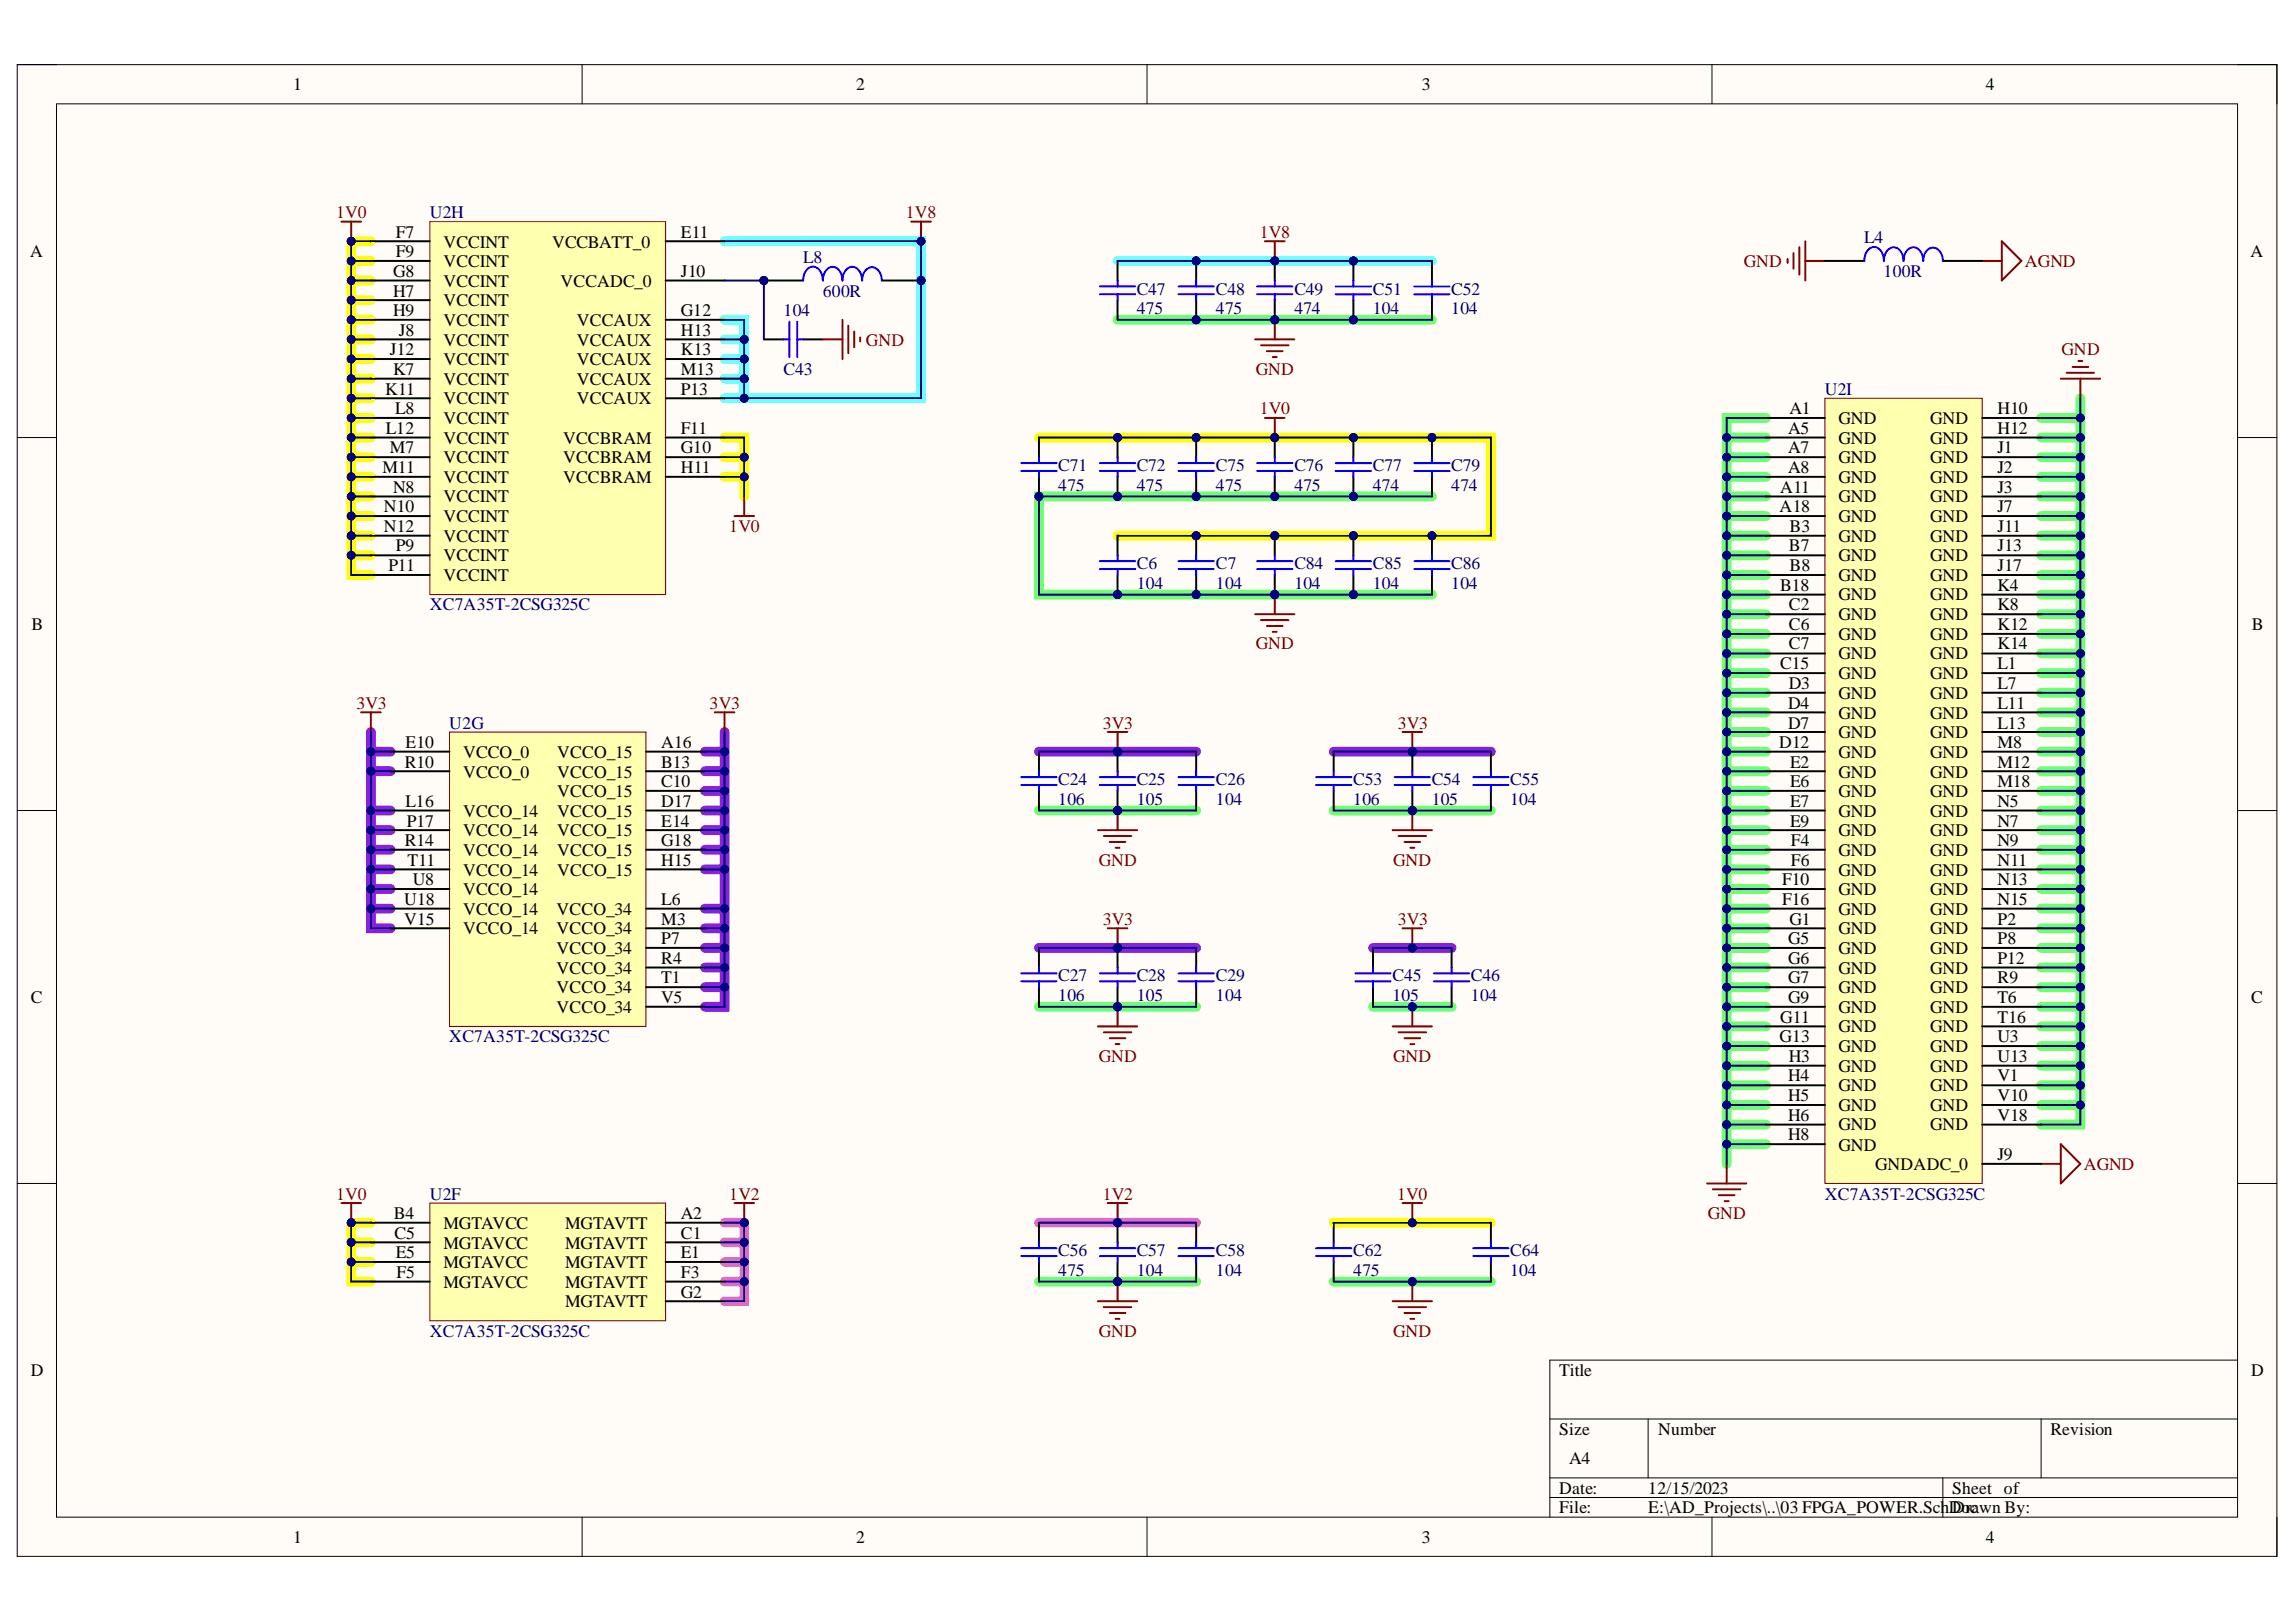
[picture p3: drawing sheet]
<svg xmlns="http://www.w3.org/2000/svg" width="297mm" height="210mm" viewBox="0 0 297 210" stroke-linecap="round" stroke-linejoin="round" font-family="sans-serif">
<defs><g id="words">
<g font-size="2.3">
<text x="37.9" y="11.7">1</text>
<text x="110.8" y="11.7">2</text>
<text x="184" y="11.7">3</text>
<text x="256.9" y="11.7">4</text>
<text x="3.9" y="33.3">A</text>
<text x="50.9" y="35.9">G8</text>
<text x="51.2" y="30.8">F7</text>
<text x="51.2" y="33.3">F9</text>
<text x="57.4" y="32.1">VCCINT</text>
<text x="57.4" y="34.6">VCCINT</text>
<text x="71.4" y="32.1">VCCBATT_0</text>
<text x="88.1" y="35.9">J10</text>
<text x="88.1" y="30.8">E11</text>
<text x="291.2" y="33.3">A</text>
<text x="50.9" y="38.4">H7</text>
<text x="50.9" y="40.9">H9</text>
<text x="57.4" y="37.1">VCCINT</text>
<text x="57.4" y="39.7">VCCINT</text>
<text x="72.5" y="37.1">VCCADC_0</text>
<text x="88.1" y="40.9">G12</text>
<text x="50.4" y="46">J12</text>
<text x="51.6" y="43.5">J8</text>
<text x="57.4" y="42.2">VCCINT</text>
<text x="57.4" y="44.7">VCCINT</text>
<text x="57.4" y="47.3">VCCINT</text>
<text x="74.6" y="42.2">VCCAUX</text>
<text x="74.6" y="44.7">VCCAUX</text>
<text x="74.6" y="47.3">VCCAUX</text>
<text x="88.1" y="43.5">H13</text>
<text x="88.1" y="46">K13</text>
<text x="49.8" y="51.1">K11</text>
<text x="50.9" y="48.5">K7</text>
<text x="51.1" y="53.6">L8</text>
<text x="57.4" y="49.8">VCCINT</text>
<text x="57.4" y="52.3">VCCINT</text>
<text x="74.6" y="49.8">VCCAUX</text>
<text x="74.6" y="52.3">VCCAUX</text>
<text x="88.1" y="48.5">M13</text>
<text x="88.1" y="51.1">P13</text>
<text x="231.5" y="53.6">A1</text>
<text x="258.4" y="53.6">H10</text>
<text x="49.9" y="56.1">L12</text>
<text x="50.4" y="58.7">M7</text>
<text x="57.4" y="54.9">VCCINT</text>
<text x="57.4" y="57.4">VCCINT</text>
<text x="57.4" y="60">VCCINT</text>
<text x="72.9" y="57.4">VCCBRAM</text>
<text x="72.9" y="60">VCCBRAM</text>
<text x="88.1" y="56.1">F11</text>
<text x="88.1" y="58.7">G10</text>
<text x="231.3" y="56.1">A5</text>
<text x="231.3" y="58.7">A7</text>
<text x="237.9" y="54.9">GND</text>
<text x="237.9" y="57.4">GND</text>
<text x="237.9" y="60">GND</text>
<text x="249.7" y="54.9">GND</text>
<text x="249.7" y="57.4">GND</text>
<text x="249.7" y="60">GND</text>
<text x="258.4" y="56.1">H12</text>
<text x="258.4" y="58.7">J1</text>
<text x="49.5" y="61.2">M11</text>
<text x="50.9" y="63.8">N8</text>
<text x="57.4" y="62.5">VCCINT</text>
<text x="57.4" y="65">VCCINT</text>
<text x="72.9" y="62.5">VCCBRAM</text>
<text x="88.1" y="61.2">H11</text>
<text x="230.3" y="63.8">A11</text>
<text x="231.3" y="61.2">A8</text>
<text x="237.9" y="62.5">GND</text>
<text x="237.9" y="65">GND</text>
<text x="249.7" y="62.5">GND</text>
<text x="249.7" y="65">GND</text>
<text x="258.4" y="61.2">J2</text>
<text x="258.4" y="63.8">J3</text>
<text x="49.7" y="66.3">N10</text>
<text x="49.7" y="68.8">N12</text>
<text x="51.2" y="71.4">P9</text>
<text x="57.4" y="67.6">VCCINT</text>
<text x="57.4" y="70.1">VCCINT</text>
<text x="230.2" y="66.3">A18</text>
<text x="231.4" y="71.4">B7</text>
<text x="231.5" y="68.8">B3</text>
<text x="237.9" y="67.6">GND</text>
<text x="237.9" y="70.1">GND</text>
<text x="249.7" y="67.6">GND</text>
<text x="249.7" y="70.1">GND</text>
<text x="258.4" y="66.3">J7</text>
<text x="258.4" y="68.8">J11</text>
<text x="258.4" y="71.4">J13</text>
<text x="50.3" y="73.9">P11</text>
<text x="57.4" y="72.6">VCCINT</text>
<text x="57.4" y="75.2">VCCINT</text>
<text x="230.3" y="76.4">B18</text>
<text x="231.5" y="73.9">B8</text>
<text x="237.9" y="72.6">GND</text>
<text x="237.9" y="75.2">GND</text>
<text x="237.9" y="77.7">GND</text>
<text x="249.7" y="72.6">GND</text>
<text x="249.7" y="75.2">GND</text>
<text x="249.7" y="77.7">GND</text>
<text x="258.4" y="73.9">J17</text>
<text x="258.4" y="76.4">K4</text>
<text x="4.1" y="81.5">B</text>
<text x="231.4" y="79">C2</text>
<text x="231.4" y="81.5">C6</text>
<text x="237.9" y="80.2">GND</text>
<text x="237.9" y="82.8">GND</text>
<text x="249.7" y="80.2">GND</text>
<text x="249.7" y="82.8">GND</text>
<text x="258.4" y="79">K8</text>
<text x="258.4" y="81.5">K12</text>
<text x="291.3" y="81.5">B</text>
<text x="230.3" y="86.6">C15</text>
<text x="231.4" y="84.1">C7</text>
<text x="231.4" y="89.2">D3</text>
<text x="237.9" y="85.3">GND</text>
<text x="237.9" y="87.9">GND</text>
<text x="249.7" y="85.3">GND</text>
<text x="249.7" y="87.9">GND</text>
<text x="258.4" y="84.1">K14</text>
<text x="258.4" y="86.6">L1</text>
<text x="258.4" y="89.2">L7</text>
<text x="231.3" y="91.7">D4</text>
<text x="231.3" y="94.3">D7</text>
<text x="237.9" y="90.5">GND</text>
<text x="237.9" y="93">GND</text>
<text x="237.9" y="95.6">GND</text>
<text x="249.7" y="90.5">GND</text>
<text x="249.7" y="93">GND</text>
<text x="249.7" y="95.6">GND</text>
<text x="258.4" y="91.7">L11</text>
<text x="258.4" y="94.3">L13</text>
<text x="52.4" y="99.4">R10</text>
<text x="52.5" y="96.8">E10</text>
<text x="59.9" y="98.1">VCCO_0</text>
<text x="59.9" y="100.6">VCCO_0</text>
<text x="72.1" y="98.1">VCCO_15</text>
<text x="72.1" y="100.6">VCCO_15</text>
<text x="85.5" y="96.8">A16</text>
<text x="85.5" y="99.4">B13</text>
<text x="85.5" y="101.9">C10</text>
<text x="230.2" y="96.8">D12</text>
<text x="231.6" y="99.4">E2</text>
<text x="231.6" y="101.9">E6</text>
<text x="237.9" y="98.1">GND</text>
<text x="237.9" y="100.6">GND</text>
<text x="249.7" y="98.1">GND</text>
<text x="249.7" y="100.6">GND</text>
<text x="258.4" y="96.8">M8</text>
<text x="258.4" y="99.4">M12</text>
<text x="258.4" y="101.9">M18</text>
<text x="52.5" y="104.4">L16</text>
<text x="52.6" y="107">P17</text>
<text x="59.9" y="105.7">VCCO_14</text>
<text x="72.1" y="103.2">VCCO_15</text>
<text x="72.1" y="105.7">VCCO_15</text>
<text x="85.5" y="104.4">D17</text>
<text x="85.5" y="107">E14</text>
<text x="231.6" y="104.4">E7</text>
<text x="231.6" y="107">E9</text>
<text x="237.9" y="103.2">GND</text>
<text x="237.9" y="105.7">GND</text>
<text x="249.7" y="103.2">GND</text>
<text x="249.7" y="105.7">GND</text>
<text x="258.4" y="104.4">N5</text>
<text x="258.4" y="107">N7</text>
<text x="52.4" y="109.5">R14</text>
<text x="52.7" y="112">T11</text>
<text x="59.9" y="108.2">VCCO_14</text>
<text x="59.9" y="110.8">VCCO_14</text>
<text x="59.9" y="113.3">VCCO_14</text>
<text x="72.1" y="108.2">VCCO_15</text>
<text x="72.1" y="110.8">VCCO_15</text>
<text x="72.1" y="113.3">VCCO_15</text>
<text x="85.5" y="109.5">G18</text>
<text x="85.5" y="112">H15</text>
<text x="231.7" y="109.5">F4</text>
<text x="231.7" y="112">F6</text>
<text x="237.9" y="108.2">GND</text>
<text x="237.9" y="110.8">GND</text>
<text x="237.9" y="113.3">GND</text>
<text x="249.7" y="108.2">GND</text>
<text x="249.7" y="110.8">GND</text>
<text x="249.7" y="113.3">GND</text>
<text x="258.4" y="109.5">N9</text>
<text x="258.4" y="112">N11</text>
<text x="52.3" y="117.1">U18</text>
<text x="52.3" y="119.6">V15</text>
<text x="53.4" y="114.6">U8</text>
<text x="59.9" y="115.8">VCCO_14</text>
<text x="59.9" y="118.4">VCCO_14</text>
<text x="72" y="118.4">VCCO_34</text>
<text x="85.5" y="117.1">L6</text>
<text x="85.5" y="119.6">M3</text>
<text x="230.6" y="114.6">F10</text>
<text x="230.6" y="117.1">F16</text>
<text x="231.5" y="119.6">G1</text>
<text x="237.9" y="115.8">GND</text>
<text x="237.9" y="118.4">GND</text>
<text x="249.7" y="115.8">GND</text>
<text x="249.7" y="118.4">GND</text>
<text x="258.4" y="114.6">N13</text>
<text x="258.4" y="117.1">N15</text>
<text x="258.4" y="119.6">P2</text>
<text x="59.9" y="120.9">VCCO_14</text>
<text x="72" y="120.9">VCCO_34</text>
<text x="72" y="123.5">VCCO_34</text>
<text x="72" y="126">VCCO_34</text>
<text x="85.5" y="122.2">P7</text>
<text x="85.5" y="124.7">R4</text>
<text x="231.3" y="122.2">G5</text>
<text x="231.3" y="124.7">G6</text>
<text x="237.9" y="120.9">GND</text>
<text x="237.9" y="123.5">GND</text>
<text x="237.9" y="126">GND</text>
<text x="249.7" y="120.9">GND</text>
<text x="249.7" y="123.5">GND</text>
<text x="249.7" y="126">GND</text>
<text x="258.4" y="122.2">P8</text>
<text x="258.4" y="124.7">P12</text>
<text x="4" y="129.8">C</text>
<text x="72" y="128.5">VCCO_34</text>
<text x="72" y="131.1">VCCO_34</text>
<text x="85.5" y="127.3">T1</text>
<text x="85.5" y="129.8">V5</text>
<text x="231.3" y="127.3">G7</text>
<text x="231.3" y="129.8">G9</text>
<text x="237.9" y="128.5">GND</text>
<text x="237.9" y="131.1">GND</text>
<text x="249.7" y="128.5">GND</text>
<text x="249.7" y="131.1">GND</text>
<text x="258.4" y="127.3">R9</text>
<text x="258.4" y="129.8">T6</text>
<text x="291.2" y="129.8">C</text>
<text x="230.2" y="134.9">G13</text>
<text x="230.3" y="132.3">G11</text>
<text x="231.4" y="137.4">H3</text>
<text x="237.9" y="133.6">GND</text>
<text x="237.9" y="136.1">GND</text>
<text x="249.7" y="133.6">GND</text>
<text x="249.7" y="136.1">GND</text>
<text x="258.4" y="132.3">T16</text>
<text x="258.4" y="134.9">U3</text>
<text x="258.4" y="137.4">U13</text>
<text x="231.3" y="139.9">H4</text>
<text x="231.3" y="142.5">H5</text>
<text x="237.9" y="138.7">GND</text>
<text x="237.9" y="141.2">GND</text>
<text x="237.9" y="143.7">GND</text>
<text x="249.7" y="138.7">GND</text>
<text x="249.7" y="141.2">GND</text>
<text x="249.7" y="143.7">GND</text>
<text x="258.4" y="139.9">V1</text>
<text x="258.4" y="142.5">V10</text>
<text x="231.3" y="145">H6</text>
<text x="231.3" y="147.6">H8</text>
<text x="237.9" y="146.3">GND</text>
<text x="237.9" y="148.9">GND</text>
<text x="249.7" y="146.3">GND</text>
<text x="258.4" y="145">V18</text>
<text x="242.6" y="151.4">GNDADC_0</text>
<text x="258.4" y="150.2">J9</text>
<text x="50.9" y="157.8">B4</text>
<text x="51" y="160.3">C5</text>
<text x="57.4" y="159">MGTAVCC</text>
<text x="57.4" y="161.6">MGTAVCC</text>
<text x="73.1" y="159">MGTAVTT</text>
<text x="73.1" y="161.6">MGTAVTT</text>
<text x="88.1" y="157.8">A2</text>
<text x="88.1" y="160.3">C1</text>
<text x="51.2" y="162.9">E5</text>
<text x="51.3" y="165.4">F5</text>
<text x="57.4" y="164.1">MGTAVCC</text>
<text x="57.4" y="166.7">MGTAVCC</text>
<text x="73.1" y="164.1">MGTAVTT</text>
<text x="73.1" y="166.7">MGTAVTT</text>
<text x="88.1" y="162.9">E1</text>
<text x="88.1" y="165.4">F3</text>
<text x="88.1" y="167.9">G2</text>
<text x="73.1" y="169.2">MGTAVTT</text>
<text x="4" y="178.1">D</text>
<text x="201.7" y="178.1">Title</text>
<text x="291.2" y="178.1">D</text>
<text x="201.7" y="185.7">Size</text>
<text x="214.5" y="185.7">Number</text>
<text x="265.3" y="185.7">Revision</text>
<text x="203" y="189.5">A4</text>
<text x="201.7" y="193.3">Date:</text>
<text x="201.7" y="195.8">File:</text>
<text x="213.2" y="193.3">12/15/2023</text>
<text x="213.2" y="195.8">E:\AD_Projects\..\03 FPGA_POWER.SchDoc</text>
<text x="252.6" y="193.3">Sheet of</text>
<text x="252.6" y="195.8">Drawn By:</text>
<text x="37.9" y="199.6">1</text>
<text x="110.8" y="199.6">2</text>
<text x="184" y="199.6">3</text>
<text x="256.9" y="199.6">4</text>
</g>
<g font-size="2.3" fill="#800000">
<text x="43.5" y="28.2">1V0</text>
<text x="117.2" y="28.2">1V8</text>
<text x="163" y="30.8">1V8</text>
<text x="225.6" y="34.6">GND</text>
<text x="262" y="34.6">AGND</text>
<text x="112" y="44.7">GND</text>
<text x="266.7" y="46">GND</text>
<text x="162.5" y="48.5">GND</text>
<text x="163" y="53.6">1V0</text>
<text x="94.3" y="68.8">1V0</text>
<text x="162.5" y="84.1">GND</text>
<text x="46.1" y="91.7">3V3</text>
<text x="91.8" y="91.7">3V3</text>
<text x="142.7" y="94.3">3V3</text>
<text x="180.8" y="94.3">3V3</text>
<text x="142.2" y="112">GND</text>
<text x="180.2" y="112">GND</text>
<text x="142.7" y="119.6">3V3</text>
<text x="180.8" y="119.6">3V3</text>
<text x="142.2" y="137.4">GND</text>
<text x="180.2" y="137.4">GND</text>
<text x="43.5" y="155.2">1V0</text>
<text x="94.3" y="155.2">1V2</text>
<text x="142.7" y="155.2">1V2</text>
<text x="180.7" y="155.2">1V0</text>
<text x="269.6" y="151.4">AGND</text>
<text x="220.9" y="157.8">GND</text>
<text x="142.2" y="173">GND</text>
<text x="180.2" y="173">GND</text>
</g>
<g font-size="2.3" fill="#000080">
<text x="55.6" y="28.2">U2H</text>
<text x="103.9" y="34">L8</text>
<text x="241.2" y="31.5">L4</text>
<text x="243.7" y="35.9">100R</text>
<text x="101.4" y="40.9">104</text>
<text x="106.4" y="38.4">600R</text>
<text x="147.1" y="38.1">C47</text>
<text x="147.1" y="40.7">475</text>
<text x="157.3" y="38.1">C48</text>
<text x="157.3" y="40.7">475</text>
<text x="167.5" y="38.1">C49</text>
<text x="167.5" y="40.7">474</text>
<text x="177.6" y="38.1">C51</text>
<text x="177.6" y="40.7">104</text>
<text x="187.8" y="38.1">C52</text>
<text x="187.8" y="40.7">104</text>
<text x="101.4" y="48.5">C43</text>
<text x="236.1" y="51.1">U2I</text>
<text x="136.9" y="61">C71</text>
<text x="136.9" y="63.5">475</text>
<text x="147.1" y="61">C72</text>
<text x="147.1" y="63.5">475</text>
<text x="157.3" y="61">C75</text>
<text x="157.3" y="63.5">475</text>
<text x="167.5" y="61">C76</text>
<text x="167.5" y="63.5">475</text>
<text x="177.6" y="61">C77</text>
<text x="177.6" y="63.5">474</text>
<text x="187.8" y="61">C79</text>
<text x="187.8" y="63.5">474</text>
<text x="147.1" y="73.7">C6</text>
<text x="147.1" y="76.2">104</text>
<text x="157.3" y="73.7">C7</text>
<text x="157.3" y="76.2">104</text>
<text x="167.5" y="73.7">C84</text>
<text x="167.5" y="76.2">104</text>
<text x="177.6" y="73.7">C85</text>
<text x="177.6" y="76.2">104</text>
<text x="187.8" y="73.7">C86</text>
<text x="187.8" y="76.2">104</text>
<text x="55.6" y="79">XC7A35T-2CSG325C</text>
<text x="58.1" y="94.3">U2G</text>
<text x="136.9" y="101.6">C24</text>
<text x="147.1" y="101.6">C25</text>
<text x="157.3" y="101.6">C26</text>
<text x="175.1" y="101.6">C53</text>
<text x="185.2" y="101.6">C54</text>
<text x="195.4" y="101.6">C55</text>
<text x="136.9" y="104.2">106</text>
<text x="147.1" y="104.2">105</text>
<text x="157.3" y="104.2">104</text>
<text x="175.1" y="104.2">106</text>
<text x="185.2" y="104.2">105</text>
<text x="195.4" y="104.2">104</text>
<text x="136.9" y="127">C27</text>
<text x="136.9" y="129.5">106</text>
<text x="147.1" y="127">C28</text>
<text x="147.1" y="129.5">105</text>
<text x="157.3" y="127">C29</text>
<text x="157.3" y="129.5">104</text>
<text x="180.1" y="127">C45</text>
<text x="180.1" y="129.5">105</text>
<text x="190.3" y="127">C46</text>
<text x="190.3" y="129.5">104</text>
<text x="58.1" y="134.9">XC7A35T-2CSG325C</text>
<text x="55.6" y="155.2">U2F</text>
<text x="236.1" y="155.2">XC7A35T-2CSG325C</text>
<text x="136.9" y="162.6">C56</text>
<text x="136.9" y="165.1">475</text>
<text x="147.1" y="162.6">C57</text>
<text x="147.1" y="165.1">104</text>
<text x="157.3" y="162.6">C58</text>
<text x="157.3" y="165.1">104</text>
<text x="175.1" y="162.6">C62</text>
<text x="175.1" y="165.1">475</text>
<text x="195.4" y="162.6">C64</text>
<text x="195.4" y="165.1">104</text>
<text x="55.6" y="173">XC7A35T-2CSG325C</text>
</g>
</g></defs>
<path d="M2.2 8.4h292.4v193h-292.4z" fill-rule="evenodd" fill="#fffcf8"/>
<path d="M2.2 8.4h292.4v193h-292.4z" fill="none" stroke="#000" stroke-width=".13"/>
<path d="M7.3 13.4h282.2v182.9h-282.2z" fill-rule="evenodd" fill="#fffcf8"/>
<g fill="none" stroke="#000" stroke-width=".13">
<path d="M2.2 8.4h5.1M7.3 13.4h282.2v182.9h-282.2zM75.3 8.4v5M148.4 8.4v5M221.5 8.4v5M289.5 8.4h5.1v5M2.2 56.6h5.1M289.5 56.6h5.1M2.2 104.9h5.1M289.5 104.9h5.1M2.2 153.2h5.1M289.5 153.2h5.1"/>
<path d="M289.5 176h-89v20.3M75.3 196.3v5.1M148.4 196.3v5.1M200.5 183.6h89M200.5 191.3h89M200.5 193.8h89M213.2 183.6v7.7M221.5 196.3v5.1M251.4 191.3v5M264.1 183.6v7.7M294.6 196.3v5.1"/>
</g>
<g fill="none" stroke="#6eff6e" stroke-width="1.3">
<path d="M144.6 41.4h40.7M223.4 59.2h5.1M223.4 56.6h5.1M228.5 54.1h-5.1v96.5M264.1 59.2h5M264.1 56.6h5M264.1 54.1h5M269.1 51.5v94h-5M185.3 64.2h-50.9v12.7h50.9M223.4 79.5h5.1M223.4 76.9h5.1M223.4 74.4h5.1"/>
<path d="M223.4 71.9h5.1M223.4 69.3h5.1M223.4 66.8h5.1M223.4 64.2h5.1M223.4 61.7h5.1M264.1 79.5h5M264.1 76.9h5M264.1 74.4h5M264.1 71.9h5M264.1 69.3h5M264.1 66.8h5M264.1 64.2h5"/>
<path d="M264.1 61.7h5M223.4 97.3h5.1M223.4 94.7h5.1M223.4 92.2h5.1M223.4 89.7h5.1M223.4 87.1h5.1M223.4 84.6h5.1M223.4 82h5.1M223.4 99.8h5.1M264.1 97.3h5M264.1 94.7h5M264.1 92.2h5"/>
<path d="M264.1 89.7h5M264.1 87.1h5M264.1 84.6h5M264.1 82h5M264.1 99.8h5M134.4 104.9h20.4M172.5 104.9h20.4M223.4 117.6h5.1M223.4 115.1h5.1M223.4 112.5h5.1M223.4 110h5.1M223.4 107.4h5.1"/>
<path d="M223.4 104.9h5.1M223.4 102.3h5.1M264.1 117.6h5M264.1 115.1h5M264.1 112.5h5M264.1 110h5M264.1 107.4h5M264.1 104.9h5M264.1 102.3h5M134.4 130.3h20.4M177.6 130.3h10.2M223.4 137.9h5.1"/>
<path d="M223.4 135.4h5.1M223.4 132.8h5.1M223.4 130.3h5.1M223.4 127.8h5.1M223.4 125.2h5.1M223.4 122.7h5.1M223.4 120.1h5.1M264.1 137.9h5M264.1 135.4h5M264.1 132.8h5M264.1 130.3h5M264.1 127.8h5"/>
<path d="M264.1 125.2h5M264.1 122.7h5M264.1 120.1h5M223.4 148.1h5.1M223.4 145.5h5.1M223.4 143h5.1M223.4 140.4h5.1M264.1 143h5M264.1 140.4h5M134.4 165.9h20.4M172.5 165.9h20.4"/>
</g>
<g fill="none" stroke="#8a20db" stroke-width="1.3">
<path d="M48 94.7v25.4h2.5M48 97.3h2.5M48 99.8h2.5M91.2 97.3h2.5M91.2 99.8h2.5M93.7 94.7v35.6h-2.5M134.4 97.3h20.4M172.5 97.3h20.4M48 104.9h2.5M48 107.4h2.5M48 110h2.5M48 112.5h2.5"/>
<path d="M48 117.6h2.5M48 115h2.5M91.2 102.3h2.5M91.2 104.9h2.5M91.2 107.4h2.5M91.2 110h2.5M91.2 112.5h2.5M91.2 117.6h2.5M91.2 122.7h2.5M91.2 120.1h2.5M91.2 125.2h2.5M91.2 127.7h2.5"/>
<path d="M134.4 122.7h20.4M177.6 122.7h10.2"/>
</g>
<g fill="none" stroke="#ff0" stroke-width="1.3">
<path d="M45.4 33.8h2.6M45.4 36.3h2.6M45.4 38.8h2.6M48 31.2h-2.6v43.2h2.6M45.4 41.4h2.6M45.4 43.9h2.6M45.4 46.5h2.6M45.4 49h2.6M45.4 51.5h2.6M45.4 54.1h2.6M45.4 56.6h2.6M45.4 59.2h2.6"/>
<path d="M93.7 56.6h2.6v7.6M93.7 59.2h2.6M134.4 56.6h58.5v12.7h-48.3M45.4 61.7h2.6M45.4 64.2h2.6M45.4 66.8h2.6M45.4 69.3h2.6M45.4 71.9h2.6M93.7 61.7h2.6M48 158.2h-2.6v7.7h2.6M172.5 158.2h20.4M45.4 160.8h2.6"/>
<path d="M45.4 163.3h2.6"/>
</g>
<path d="M93.7 158.2h2.6v10.2h-2.6M134.4 158.2h20.4M93.7 160.8h2.6M93.7 163.3h2.6M93.7 165.9h2.6" fill="none" stroke="#ff6eff" stroke-width="1.3"/>
<path d="M93.7 31.2h25.5v20.3h-22.9v-10.1h-2.6M144.6 33.8h40.7M93.7 43.9h2.6M93.7 46.5h2.6M93.7 49h2.6M93.7 51.5h2.6" fill="none" stroke="#6effff" stroke-width="1.3"/>
<path d="M266.6 49h5.1M267.4 48.2h3.5M268.1 47.5h2.1M268.9 46.7h.5M269.1 49v2.5M220.8 153.2h5.1M221.6 153.9h3.6M222.4 154.7h2M223.1 155.4h.5M223.4 150.6v2.6M264.1 150.6h2.5M266.6 148.1l2.5 2.5-2.5 2.6z" fill="none" stroke="#800000" stroke-width=".25"/>
<circle cx="98.8" cy="36.3" r=".51" fill="#000080"/>
<circle cx="98.8" cy="36.3" r=".51" fill="none" stroke="#000080" stroke-width=".13"/>
<circle cx="119.2" cy="36.3" r=".51" fill="#000080"/>
<circle cx="119.2" cy="36.3" r=".51" fill="none" stroke="#000080" stroke-width=".13"/>
<path d="M98.8 36.3h5.1" fill="none" stroke="#000" stroke-width=".25"/>
<circle cx="98.8" cy="36.3" r=".51" fill="#000080"/>
<circle cx="98.8" cy="36.3" r=".51" fill="none" stroke="#000080" stroke-width=".13"/>
<path d="M114.1 36.3h5.1" fill="none" stroke="#000" stroke-width=".25"/>
<circle cx="119.2" cy="36.3" r=".51" fill="#000080"/>
<circle cx="119.2" cy="36.3" r=".51" fill="none" stroke="#000080" stroke-width=".13"/>
<path d="M103.9 36.3a1.66 1.66 0 0 1 1.3-1.8 1.54 1.54 0 0 1 1.3 1.8 1.63 1.63 0 0 1 1.2-1.8 1.52 1.52 0 0 1 1.3 1.8 1.64 1.64 0 0 1 1.3-1.8 1.53 1.53 0 0 1 1.2 1.8 1.6 1.6 0 0 1 1.3-1.7 1.5 1.5 0 0 1 1.3 1.7M101.4 43.9h.7M102.1 41.6v4.6M103.1 43.9h.8M103.1 41.6v4.6" fill="none" stroke="#00f" stroke-width=".25"/>
<path d="M98.8 43.9h2.6M103.9 43.9h2.6" fill="none" stroke="#000" stroke-width=".25"/>
<path d="M180.2 132.8h5.1M180.9 133.6h3.6M181.7 134.4h2M182.5 135.1h.5M182.7 130.3v2.5" fill="none" stroke="#800000" stroke-width=".25"/>
<circle cx="182.7" cy="130.3" r=".51" fill="#000080"/>
<circle cx="182.7" cy="130.3" r=".51" fill="none" stroke="#000080" stroke-width=".13"/>
<path d="M172.5 97.3v2.5M172.5 102.3v2.6M177.6 122.7v2.5M177.6 127.8v2.5M187.8 122.7v2.5M187.8 127.8v2.5" fill="none" stroke="#000" stroke-width=".25"/>
<path d="M172.5 99.8v.8M170.3 100.6h4.5M170.3 101.6h4.5M172.5 101.6v.7M175.3 126h4.6M175.3 127h4.6M177.6 125.2v.8M177.6 127v.8M185.5 126h4.6M185.5 127h4.6M187.8 125.2v.8M187.8 127v.8" fill="none" stroke="#00f" stroke-width=".25"/>
<path d="M180.2 107.4h5.1M180.9 108.2h3.6M181.7 109h2M182.5 109.7h.5M182.7 104.9v2.5" fill="none" stroke="#800000" stroke-width=".25"/>
<circle cx="182.7" cy="104.9" r=".51" fill="#000080"/>
<circle cx="182.7" cy="104.9" r=".51" fill="none" stroke="#000080" stroke-width=".13"/>
<circle cx="182.7" cy="104.9" r=".51" fill="#000080"/>
<circle cx="182.7" cy="104.9" r=".51" fill="none" stroke="#000080" stroke-width=".13"/>
<circle cx="182.7" cy="97.3" r=".51" fill="#000080"/>
<circle cx="182.7" cy="97.3" r=".51" fill="none" stroke="#000080" stroke-width=".13"/>
<path d="M182.7 102.3v2.6" fill="none" stroke="#000" stroke-width=".25"/>
<circle cx="182.7" cy="104.9" r=".51" fill="#000080"/>
<circle cx="182.7" cy="104.9" r=".51" fill="none" stroke="#000080" stroke-width=".13"/>
<path d="M182.7 97.3v2.5" fill="none" stroke="#000" stroke-width=".25"/>
<circle cx="182.7" cy="97.3" r=".51" fill="#000080"/>
<circle cx="182.7" cy="97.3" r=".51" fill="none" stroke="#000080" stroke-width=".13"/>
<path d="M182.7 99.8v.8M192.9 99.8v.8M180.4 100.6h4.6M180.4 101.6h4.6M182.7 101.6v.7M190.6 100.6h4.6M190.6 101.6h4.6M192.9 101.6v.7" fill="none" stroke="#00f" stroke-width=".25"/>
<path d="M192.9 97.3v2.5M192.9 102.3v2.6" fill="none" stroke="#000" stroke-width=".25"/>
<path d="M163.6 54.1h2.6M164.9 54.1v2.5" fill="none" stroke="#800000" stroke-width=".25"/>
<circle cx="164.9" cy="56.6" r=".51" fill="#000080"/>
<circle cx="164.9" cy="56.6" r=".51" fill="none" stroke="#000080" stroke-width=".13"/>
<path d="M143.3 155.7h2.6M144.6 155.7v2.5" fill="none" stroke="#800000" stroke-width=".25"/>
<circle cx="144.6" cy="158.2" r=".51" fill="#000080"/>
<circle cx="144.6" cy="158.2" r=".51" fill="none" stroke="#000080" stroke-width=".13"/>
<path d="M134.4 158.2v2.6M134.4 163.3v2.6" fill="none" stroke="#000" stroke-width=".25"/>
<path d="M132.1 161.5h4.6M132.1 162.5h4.6M134.4 160.8v.7M134.4 162.5v.8" fill="none" stroke="#00f" stroke-width=".25"/>
<circle cx="144.6" cy="165.9" r=".51" fill="#000080"/>
<circle cx="144.6" cy="165.9" r=".51" fill="none" stroke="#000080" stroke-width=".13"/>
<circle cx="144.6" cy="158.2" r=".51" fill="#000080"/>
<circle cx="144.6" cy="158.2" r=".51" fill="none" stroke="#000080" stroke-width=".13"/>
<path d="M144.6 163.3v2.6" fill="none" stroke="#000" stroke-width=".25"/>
<circle cx="144.6" cy="165.9" r=".51" fill="#000080"/>
<circle cx="144.6" cy="165.9" r=".51" fill="none" stroke="#000080" stroke-width=".13"/>
<path d="M144.6 158.2v2.6" fill="none" stroke="#000" stroke-width=".25"/>
<circle cx="144.6" cy="158.2" r=".51" fill="#000080"/>
<circle cx="144.6" cy="158.2" r=".51" fill="none" stroke="#000080" stroke-width=".13"/>
<path d="M142.3 161.5h4.6M142.3 162.5h4.6M144.6 160.8v.7M144.6 162.5v.8M152.5 161.5h4.5M152.5 162.5h4.5M154.8 160.8v.7M154.8 162.5v.8" fill="none" stroke="#00f" stroke-width=".25"/>
<path d="M154.8 158.2v2.6M154.8 163.3v2.6" fill="none" stroke="#000" stroke-width=".25"/>
<path d="M142 168.4h5.1M142.8 169.2h3.6M143.6 169.9h2M144.3 170.7h.5M144.6 165.9v2.5" fill="none" stroke="#800000" stroke-width=".25"/>
<circle cx="144.6" cy="165.9" r=".51" fill="#000080"/>
<circle cx="144.6" cy="165.9" r=".51" fill="none" stroke="#000080" stroke-width=".13"/>
<path d="M172.5 158.2v2.6M192.9 158.2v2.6M172.5 163.3v2.6M192.9 163.3v2.6" fill="none" stroke="#000" stroke-width=".25"/>
<path d="M170.3 161.5h4.5M170.3 162.5h4.5M172.5 160.8v.7M172.5 162.5v.8M190.6 161.5h4.6M190.6 162.5h4.6M192.9 160.8v.7M192.9 162.5v.8" fill="none" stroke="#00f" stroke-width=".25"/>
<path d="M180.2 168.4h5.1M180.9 169.2h3.6M181.7 169.9h2M182.5 170.7h.5M182.7 165.9v2.5" fill="none" stroke="#800000" stroke-width=".25"/>
<circle cx="182.7" cy="165.9" r=".51" fill="#000080"/>
<circle cx="182.7" cy="165.9" r=".51" fill="none" stroke="#000080" stroke-width=".13"/>
<path d="M181.4 155.7h2.6M182.7 155.7v2.5" fill="none" stroke="#800000" stroke-width=".25"/>
<circle cx="182.7" cy="158.2" r=".51" fill="#000080"/>
<circle cx="182.7" cy="158.2" r=".51" fill="none" stroke="#000080" stroke-width=".13"/>
<path d="M163.6 31.2h2.6M164.9 31.2v2.6" fill="none" stroke="#800000" stroke-width=".25"/>
<circle cx="164.9" cy="33.8" r=".51" fill="#000080"/>
<circle cx="164.9" cy="33.8" r=".51" fill="none" stroke="#000080" stroke-width=".13"/>
<circle cx="154.7" cy="41.4" r=".51" fill="#000080"/>
<circle cx="154.7" cy="41.4" r=".51" fill="none" stroke="#000080" stroke-width=".13"/>
<circle cx="154.7" cy="33.8" r=".51" fill="#000080"/>
<circle cx="154.7" cy="33.8" r=".51" fill="none" stroke="#000080" stroke-width=".13"/>
<path d="M154.8 38.8v2.6" fill="none" stroke="#000" stroke-width=".25"/>
<circle cx="154.7" cy="41.4" r=".51" fill="#000080"/>
<circle cx="154.7" cy="41.4" r=".51" fill="none" stroke="#000080" stroke-width=".13"/>
<path d="M154.8 33.8v2.5" fill="none" stroke="#000" stroke-width=".25"/>
<circle cx="154.7" cy="33.8" r=".51" fill="#000080"/>
<circle cx="154.7" cy="33.8" r=".51" fill="none" stroke="#000080" stroke-width=".13"/>
<path d="M152.5 37.1h4.5M152.5 38.1h4.5M154.8 36.3v.8M154.8 38.1v.7" fill="none" stroke="#00f" stroke-width=".25"/>
<circle cx="164.9" cy="41.4" r=".51" fill="#000080"/>
<circle cx="164.9" cy="41.4" r=".51" fill="none" stroke="#000080" stroke-width=".13"/>
<circle cx="164.9" cy="33.8" r=".51" fill="#000080"/>
<circle cx="164.9" cy="33.8" r=".51" fill="none" stroke="#000080" stroke-width=".13"/>
<path d="M164.9 38.8v2.6" fill="none" stroke="#000" stroke-width=".25"/>
<circle cx="164.9" cy="41.4" r=".51" fill="#000080"/>
<circle cx="164.9" cy="41.4" r=".51" fill="none" stroke="#000080" stroke-width=".13"/>
<path d="M164.9 33.8v2.5" fill="none" stroke="#000" stroke-width=".25"/>
<circle cx="164.9" cy="33.8" r=".51" fill="#000080"/>
<circle cx="164.9" cy="33.8" r=".51" fill="none" stroke="#000080" stroke-width=".13"/>
<path d="M142.3 37.1h4.6M142.3 38.1h4.6M144.6 36.3v.8M144.6 38.1v.7M162.6 37.1h4.6M162.6 38.1h4.6M164.9 36.3v.8M164.9 38.1v.7" fill="none" stroke="#00f" stroke-width=".25"/>
<path d="M144.6 33.8v2.5M144.6 38.8v2.6" fill="none" stroke="#000" stroke-width=".25"/>
<circle cx="175.1" cy="41.4" r=".51" fill="#000080"/>
<circle cx="175.1" cy="41.4" r=".51" fill="none" stroke="#000080" stroke-width=".13"/>
<circle cx="175.1" cy="33.8" r=".51" fill="#000080"/>
<circle cx="175.1" cy="33.8" r=".51" fill="none" stroke="#000080" stroke-width=".13"/>
<path d="M175.1 38.8v2.6" fill="none" stroke="#000" stroke-width=".25"/>
<circle cx="175.1" cy="41.4" r=".51" fill="#000080"/>
<circle cx="175.1" cy="41.4" r=".51" fill="none" stroke="#000080" stroke-width=".13"/>
<path d="M175.1 33.8v2.5" fill="none" stroke="#000" stroke-width=".25"/>
<circle cx="175.1" cy="33.8" r=".51" fill="#000080"/>
<circle cx="175.1" cy="33.8" r=".51" fill="none" stroke="#000080" stroke-width=".13"/>
<path d="M172.8 37.1h4.6M172.8 38.1h4.6M175.1 36.3v.8M175.1 38.1v.7M183 37.1h4.5M183 38.1h4.5M185.3 36.3v.8M185.3 38.1v.7" fill="none" stroke="#00f" stroke-width=".25"/>
<path d="M185.3 33.8v2.5M185.3 38.8v2.6" fill="none" stroke="#000" stroke-width=".25"/>
<path d="M162.4 43.9h5.1M163.1 44.7h3.6M163.9 45.4h2M164.7 46.2h.5M164.9 41.4v2.5" fill="none" stroke="#800000" stroke-width=".25"/>
<circle cx="164.9" cy="41.4" r=".51" fill="#000080"/>
<circle cx="164.9" cy="41.4" r=".51" fill="none" stroke="#000080" stroke-width=".13"/>
<circle cx="154.7" cy="64.2" r=".51" fill="#000080"/>
<circle cx="154.7" cy="64.2" r=".51" fill="none" stroke="#000080" stroke-width=".13"/>
<circle cx="154.7" cy="56.6" r=".51" fill="#000080"/>
<circle cx="154.7" cy="56.6" r=".51" fill="none" stroke="#000080" stroke-width=".13"/>
<path d="M154.8 61.7v2.5" fill="none" stroke="#000" stroke-width=".25"/>
<circle cx="154.7" cy="64.2" r=".51" fill="#000080"/>
<circle cx="154.7" cy="64.2" r=".51" fill="none" stroke="#000080" stroke-width=".13"/>
<path d="M154.8 56.6v2.6" fill="none" stroke="#000" stroke-width=".25"/>
<circle cx="154.7" cy="56.6" r=".51" fill="#000080"/>
<circle cx="154.7" cy="56.6" r=".51" fill="none" stroke="#000080" stroke-width=".13"/>
<path d="M152.5 59.9h4.5M154.8 59.2v.7M152.5 60.9h4.5M154.8 60.9v.8" fill="none" stroke="#00f" stroke-width=".25"/>
<circle cx="164.9" cy="64.2" r=".51" fill="#000080"/>
<circle cx="164.9" cy="64.2" r=".51" fill="none" stroke="#000080" stroke-width=".13"/>
<circle cx="164.9" cy="56.6" r=".51" fill="#000080"/>
<circle cx="164.9" cy="56.6" r=".51" fill="none" stroke="#000080" stroke-width=".13"/>
<path d="M164.9 61.7v2.5" fill="none" stroke="#000" stroke-width=".25"/>
<circle cx="164.9" cy="64.2" r=".51" fill="#000080"/>
<circle cx="164.9" cy="64.2" r=".51" fill="none" stroke="#000080" stroke-width=".13"/>
<path d="M164.9 56.6v2.6" fill="none" stroke="#000" stroke-width=".25"/>
<circle cx="164.9" cy="56.6" r=".51" fill="#000080"/>
<circle cx="164.9" cy="56.6" r=".51" fill="none" stroke="#000080" stroke-width=".13"/>
<path d="M162.6 59.9h4.6M164.9 59.2v.7M162.6 60.9h4.6M164.9 60.9v.8" fill="none" stroke="#00f" stroke-width=".25"/>
<circle cx="175.1" cy="64.2" r=".51" fill="#000080"/>
<circle cx="175.1" cy="64.2" r=".51" fill="none" stroke="#000080" stroke-width=".13"/>
<circle cx="175.1" cy="56.6" r=".51" fill="#000080"/>
<circle cx="175.1" cy="56.6" r=".51" fill="none" stroke="#000080" stroke-width=".13"/>
<path d="M175.1 61.7v2.5" fill="none" stroke="#000" stroke-width=".25"/>
<circle cx="175.1" cy="64.2" r=".51" fill="#000080"/>
<circle cx="175.1" cy="64.2" r=".51" fill="none" stroke="#000080" stroke-width=".13"/>
<path d="M175.1 56.6v2.6" fill="none" stroke="#000" stroke-width=".25"/>
<circle cx="175.1" cy="56.6" r=".51" fill="#000080"/>
<circle cx="175.1" cy="56.6" r=".51" fill="none" stroke="#000080" stroke-width=".13"/>
<path d="M172.8 59.9h4.6M175.1 59.2v.7M172.8 60.9h4.6M175.1 60.9v.8" fill="none" stroke="#00f" stroke-width=".25"/>
<circle cx="134.4" cy="64.2" r=".51" fill="#000080"/>
<circle cx="134.4" cy="64.2" r=".51" fill="none" stroke="#000080" stroke-width=".13"/>
<path d="M134.4 61.7v2.5" fill="none" stroke="#000" stroke-width=".25"/>
<circle cx="134.4" cy="64.2" r=".51" fill="#000080"/>
<circle cx="134.4" cy="64.2" r=".51" fill="none" stroke="#000080" stroke-width=".13"/>
<path d="M134.4 56.6v2.6" fill="none" stroke="#000" stroke-width=".25"/>
<path d="M132.1 59.9h4.6M134.4 59.2v.7M132.1 60.9h4.6M134.4 60.9v.8" fill="none" stroke="#00f" stroke-width=".25"/>
<circle cx="144.6" cy="64.2" r=".51" fill="#000080"/>
<circle cx="144.6" cy="64.2" r=".51" fill="none" stroke="#000080" stroke-width=".13"/>
<circle cx="144.6" cy="56.6" r=".51" fill="#000080"/>
<circle cx="144.6" cy="56.6" r=".51" fill="none" stroke="#000080" stroke-width=".13"/>
<path d="M144.6 61.7v2.5" fill="none" stroke="#000" stroke-width=".25"/>
<circle cx="144.6" cy="64.2" r=".51" fill="#000080"/>
<circle cx="144.6" cy="64.2" r=".51" fill="none" stroke="#000080" stroke-width=".13"/>
<path d="M144.6 56.6v2.6" fill="none" stroke="#000" stroke-width=".25"/>
<circle cx="144.6" cy="56.6" r=".51" fill="#000080"/>
<circle cx="144.6" cy="56.6" r=".51" fill="none" stroke="#000080" stroke-width=".13"/>
<path d="M142.3 59.9h4.6M144.6 59.2v.7M142.3 60.9h4.6M144.6 60.9v.8" fill="none" stroke="#00f" stroke-width=".25"/>
<circle cx="185.3" cy="56.6" r=".51" fill="#000080"/>
<circle cx="185.3" cy="56.6" r=".51" fill="none" stroke="#000080" stroke-width=".13"/>
<path d="M185.3 56.6v2.6M185.3 61.7v2.5" fill="none" stroke="#000" stroke-width=".25"/>
<circle cx="185.3" cy="56.6" r=".51" fill="#000080"/>
<circle cx="185.3" cy="56.6" r=".51" fill="none" stroke="#000080" stroke-width=".13"/>
<path d="M183 59.9h4.5M185.3 59.2v.7M183 60.9h4.5M185.3 60.9v.8" fill="none" stroke="#00f" stroke-width=".25"/>
<circle cx="164.9" cy="76.9" r=".51" fill="#000080"/>
<circle cx="164.9" cy="76.9" r=".51" fill="none" stroke="#000080" stroke-width=".13"/>
<circle cx="164.9" cy="69.3" r=".51" fill="#000080"/>
<circle cx="164.9" cy="69.3" r=".51" fill="none" stroke="#000080" stroke-width=".13"/>
<path d="M164.9 74.4v2.5" fill="none" stroke="#000" stroke-width=".25"/>
<circle cx="164.9" cy="76.9" r=".51" fill="#000080"/>
<circle cx="164.9" cy="76.9" r=".51" fill="none" stroke="#000080" stroke-width=".13"/>
<path d="M164.9 69.3v2.6" fill="none" stroke="#000" stroke-width=".25"/>
<circle cx="164.9" cy="69.3" r=".51" fill="#000080"/>
<circle cx="164.9" cy="69.3" r=".51" fill="none" stroke="#000080" stroke-width=".13"/>
<path d="M162.6 72.6h4.6M162.6 73.6h4.6M164.9 71.9v.7M164.9 73.6v.8" fill="none" stroke="#00f" stroke-width=".25"/>
<circle cx="175.1" cy="76.9" r=".51" fill="#000080"/>
<circle cx="175.1" cy="76.9" r=".51" fill="none" stroke="#000080" stroke-width=".13"/>
<circle cx="175.1" cy="69.3" r=".51" fill="#000080"/>
<circle cx="175.1" cy="69.3" r=".51" fill="none" stroke="#000080" stroke-width=".13"/>
<path d="M175.1 74.4v2.5" fill="none" stroke="#000" stroke-width=".25"/>
<circle cx="175.1" cy="76.9" r=".51" fill="#000080"/>
<circle cx="175.1" cy="76.9" r=".51" fill="none" stroke="#000080" stroke-width=".13"/>
<path d="M175.1 69.3v2.6" fill="none" stroke="#000" stroke-width=".25"/>
<circle cx="175.1" cy="69.3" r=".51" fill="#000080"/>
<circle cx="175.1" cy="69.3" r=".51" fill="none" stroke="#000080" stroke-width=".13"/>
<path d="M172.8 72.6h4.6M172.8 73.6h4.6M175.1 71.9v.7M175.1 73.6v.8" fill="none" stroke="#00f" stroke-width=".25"/>
<circle cx="185.3" cy="69.3" r=".51" fill="#000080"/>
<circle cx="185.3" cy="69.3" r=".51" fill="none" stroke="#000080" stroke-width=".13"/>
<path d="M185.3 69.3v2.6M185.3 74.4v2.5" fill="none" stroke="#000" stroke-width=".25"/>
<circle cx="185.3" cy="69.3" r=".51" fill="#000080"/>
<circle cx="185.3" cy="69.3" r=".51" fill="none" stroke="#000080" stroke-width=".13"/>
<path d="M183 72.6h4.5M183 73.6h4.5M185.3 71.9v.7M185.3 73.6v.8" fill="none" stroke="#00f" stroke-width=".25"/>
<path d="M162.4 79.5h5.1M164.9 76.9v2.6M163.1 80.2h3.6M163.9 81h2M164.7 81.8h.5" fill="none" stroke="#800000" stroke-width=".25"/>
<circle cx="164.9" cy="76.9" r=".51" fill="#000080"/>
<circle cx="164.9" cy="76.9" r=".51" fill="none" stroke="#000080" stroke-width=".13"/>
<path d="M134.4 97.3v2.5M134.4 102.3v2.6" fill="none" stroke="#000" stroke-width=".25"/>
<path d="M134.4 99.8v.8M132.1 100.6h4.6M132.1 101.6h4.6M134.4 101.6v.7" fill="none" stroke="#00f" stroke-width=".25"/>
<path d="M142 107.4h5.1M142.8 108.2h3.6M143.6 109h2M144.3 109.7h.5M144.6 104.9v2.5" fill="none" stroke="#800000" stroke-width=".25"/>
<circle cx="144.6" cy="104.9" r=".51" fill="#000080"/>
<circle cx="144.6" cy="104.9" r=".51" fill="none" stroke="#000080" stroke-width=".13"/>
<circle cx="144.6" cy="104.9" r=".51" fill="#000080"/>
<circle cx="144.6" cy="104.9" r=".51" fill="none" stroke="#000080" stroke-width=".13"/>
<circle cx="144.6" cy="97.3" r=".51" fill="#000080"/>
<circle cx="144.6" cy="97.3" r=".51" fill="none" stroke="#000080" stroke-width=".13"/>
<path d="M144.6 102.3v2.6" fill="none" stroke="#000" stroke-width=".25"/>
<circle cx="144.6" cy="104.9" r=".51" fill="#000080"/>
<circle cx="144.6" cy="104.9" r=".51" fill="none" stroke="#000080" stroke-width=".13"/>
<path d="M144.6 97.3v2.5" fill="none" stroke="#000" stroke-width=".25"/>
<circle cx="144.6" cy="97.3" r=".51" fill="#000080"/>
<circle cx="144.6" cy="97.3" r=".51" fill="none" stroke="#000080" stroke-width=".13"/>
<path d="M144.6 99.8v.8M154.8 99.8v.8M142.3 100.6h4.6M142.3 101.6h4.6M144.6 101.6v.7M152.5 100.6h4.5M152.5 101.6h4.5M154.8 101.6v.7M132.1 126h4.6M132.1 127h4.6M134.4 125.2v.8M134.4 127v.7" fill="none" stroke="#00f" stroke-width=".25"/>
<path d="M154.8 97.3v2.5M154.8 102.3v2.6M134.4 122.7v2.5M134.4 127.7v2.6" fill="none" stroke="#000" stroke-width=".25"/>
<path d="M142 132.8h5.1M142.8 133.6h3.6M143.6 134.4h2M144.3 135.1h.5M144.6 130.3v2.5" fill="none" stroke="#800000" stroke-width=".25"/>
<circle cx="144.6" cy="130.3" r=".51" fill="#000080"/>
<circle cx="144.6" cy="130.3" r=".51" fill="none" stroke="#000080" stroke-width=".13"/>
<circle cx="144.6" cy="130.3" r=".51" fill="#000080"/>
<circle cx="144.6" cy="130.3" r=".51" fill="none" stroke="#000080" stroke-width=".13"/>
<circle cx="144.6" cy="122.7" r=".51" fill="#000080"/>
<circle cx="144.6" cy="122.7" r=".51" fill="none" stroke="#000080" stroke-width=".13"/>
<path d="M144.6 127.7v2.6" fill="none" stroke="#000" stroke-width=".25"/>
<circle cx="144.6" cy="130.3" r=".51" fill="#000080"/>
<circle cx="144.6" cy="130.3" r=".51" fill="none" stroke="#000080" stroke-width=".13"/>
<path d="M144.6 122.7v2.5" fill="none" stroke="#000" stroke-width=".25"/>
<circle cx="144.6" cy="122.7" r=".51" fill="#000080"/>
<circle cx="144.6" cy="122.7" r=".51" fill="none" stroke="#000080" stroke-width=".13"/>
<path d="M142.3 126h4.6M142.3 127h4.6M144.6 125.2v.8M144.6 127v.7M152.5 126h4.5M152.5 127h4.5M154.8 125.2v.8M154.8 127v.7" fill="none" stroke="#00f" stroke-width=".25"/>
<path d="M154.8 122.7v2.5M154.8 127.7v2.6" fill="none" stroke="#000" stroke-width=".25"/>
<path d="M181.4 120.1h2.6M182.7 120.1v2.6" fill="none" stroke="#800000" stroke-width=".25"/>
<circle cx="182.7" cy="122.7" r=".51" fill="#000080"/>
<circle cx="182.7" cy="122.7" r=".51" fill="none" stroke="#000080" stroke-width=".13"/>
<path d="M181.4 94.7h2.6M182.7 94.7v2.6" fill="none" stroke="#800000" stroke-width=".25"/>
<circle cx="182.7" cy="97.3" r=".51" fill="#000080"/>
<circle cx="182.7" cy="97.3" r=".51" fill="none" stroke="#000080" stroke-width=".13"/>
<path d="M143.3 94.7h2.6M144.6 94.7v2.6" fill="none" stroke="#800000" stroke-width=".25"/>
<circle cx="144.6" cy="97.3" r=".51" fill="#000080"/>
<circle cx="144.6" cy="97.3" r=".51" fill="none" stroke="#000080" stroke-width=".13"/>
<path d="M143.3 120.1h2.6M144.6 120.1v2.6" fill="none" stroke="#800000" stroke-width=".25"/>
<circle cx="144.6" cy="122.7" r=".51" fill="#000080"/>
<circle cx="144.6" cy="122.7" r=".51" fill="none" stroke="#000080" stroke-width=".13"/>
<path d="M236.1 51.5h20.3v101.7h-20.3z" fill-rule="evenodd" fill="#ffffb0"/>
<path d="M236.1 51.5h20.3v101.7h-20.3z" fill="none" stroke="#800000" stroke-width=".13"/>
<g fill="none" stroke="#000" stroke-width=".25">
<path d="M228.5 54.1h7.6M228.5 56.6h7.6M228.5 59.2h7.6M256.4 54.1h7.7M256.4 56.6h7.7M256.4 59.2h7.7M228.5 61.7h7.6M228.5 64.2h7.6M228.5 66.8h7.6M228.5 69.3h7.6M228.5 71.9h7.6M228.5 74.4h7.6"/>
<path d="M228.5 76.9h7.6M228.5 79.5h7.6M256.4 61.7h7.7M256.4 64.2h7.7M256.4 66.8h7.7M256.4 69.3h7.7M256.4 71.9h7.7M256.4 74.4h7.7M256.4 76.9h7.7M256.4 79.5h7.7M228.5 82h7.6M228.5 84.6h7.6"/>
<path d="M228.5 87.1h7.6M228.5 89.7h7.6M228.5 92.2h7.6M228.5 94.7h7.6M228.5 97.3h7.6M228.5 99.8h7.6M256.4 82h7.7M256.4 84.6h7.7M256.4 87.1h7.7M256.4 89.7h7.7M256.4 92.2h7.7M256.4 94.7h7.7"/>
<path d="M256.4 97.3h7.7M256.4 99.8h7.7M228.5 102.3h7.6M228.5 104.9h7.6M228.5 107.4h7.6M228.5 110h7.6M228.5 112.5h7.6M228.5 115.1h7.6M228.5 117.6h7.6M256.4 102.3h7.7M256.4 104.9h7.7M256.4 107.4h7.7"/>
<path d="M256.4 110h7.7M256.4 112.5h7.7M256.4 115.1h7.7M256.4 117.6h7.7M228.5 120.1h7.6M228.5 122.7h7.6M228.5 125.2h7.6M228.5 127.8h7.6M228.5 130.3h7.6M228.5 132.8h7.6M228.5 135.4h7.6M228.5 137.9h7.6"/>
<path d="M256.4 120.1h7.7M256.4 122.7h7.7M256.4 125.2h7.7M256.4 127.8h7.7M256.4 130.3h7.7M256.4 132.8h7.7M256.4 135.4h7.7M256.4 137.9h7.7M228.5 140.4h7.6M228.5 143h7.6M228.5 145.5h7.6M228.5 148.1h7.6"/>
<path d="M256.4 140.4h7.7M256.4 143h7.7M256.4 145.5h7.7M256.4 150.6h7.7"/>
</g>
<path d="M58.2 94.7h25.4v38.1h-25.4z" fill-rule="evenodd" fill="#ffffb0"/>
<path d="M58.2 94.7h25.4v38.1h-25.4z" fill="none" stroke="#800000" stroke-width=".13"/>
<g fill="none" stroke="#000" stroke-width=".25">
<path d="M50.5 97.3h7.7M50.5 99.8h7.7M83.6 97.3h7.6M83.6 99.8h7.6M50.5 104.9h7.7M50.5 107.4h7.7M50.5 110h7.7M50.5 112.5h7.7M50.5 115h7.7M50.5 117.6h7.7M83.6 104.9h7.6M83.6 107.4h7.6"/>
<path d="M83.6 110h7.6M83.6 112.5h7.6M83.6 117.6h7.6M83.6 102.3h7.6M50.5 120.1h7.7M83.6 120.1h7.6M83.6 122.7h7.6M83.6 125.2h7.6M83.6 127.7h7.6M83.6 130.3h7.6"/>
</g>
<path d="M55.6 155.7h30.5v15.2h-30.5z" fill-rule="evenodd" fill="#ffffb0"/>
<path d="M55.6 155.7h30.5v15.2h-30.5z" fill="none" stroke="#800000" stroke-width=".13"/>
<path d="M48 158.2h7.6M86.1 158.2h7.6M48 160.8h7.6M48 163.3h7.6M48 165.9h7.6M86.1 160.8h7.6M86.1 163.3h7.6M86.1 165.9h7.6M86.1 168.4h7.6" fill="none" stroke="#000" stroke-width=".25"/>
<path d="M55.6 28.7h30.5v48.2h-30.5z" fill-rule="evenodd" fill="#ffffb0"/>
<path d="M55.6 28.7h30.5v48.2h-30.5z" fill="none" stroke="#800000" stroke-width=".13"/>
<g fill="none" stroke="#000" stroke-width=".25">
<path d="M48 31.2h7.6M48 33.8h7.6M48 36.3h7.6M48 38.8h7.6M86.1 31.2h7.6M86.1 36.3h7.6M48 41.4h7.6M48 43.9h7.6M48 46.5h7.6M48 49h7.6M48 51.5h7.6M48 54.1h7.6"/>
<path d="M48 56.6h7.6M48 59.2h7.6M86.1 41.4h7.6M86.1 43.9h7.6M86.1 46.5h7.6M86.1 49h7.6M86.1 51.5h7.6M86.1 56.6h7.6M86.1 59.2h7.6M48 61.7h7.6M48 64.2h7.6M48 66.8h7.6"/>
<path d="M48 69.3h7.6M48 71.9h7.6M48 74.4h7.6M86.1 61.7h7.6"/>
</g>
<path d="M95 155.7h2.6M96.3 155.7v2.5" fill="none" stroke="#800000" stroke-width=".25"/>
<circle cx="96.3" cy="158.2" r=".51" fill="#000080"/>
<circle cx="96.3" cy="158.2" r=".51" fill="none" stroke="#000080" stroke-width=".13"/>
<path d="M44.2 155.7h2.5M45.4 155.7v2.5" fill="none" stroke="#800000" stroke-width=".25"/>
<circle cx="45.4" cy="158.2" r=".51" fill="#000080"/>
<circle cx="45.4" cy="158.2" r=".51" fill="none" stroke="#000080" stroke-width=".13"/>
<path d="M44.2 28.7h2.5M45.4 28.7v2.5" fill="none" stroke="#800000" stroke-width=".25"/>
<circle cx="45.4" cy="31.2" r=".51" fill="#000080"/>
<circle cx="45.4" cy="31.2" r=".51" fill="none" stroke="#000080" stroke-width=".13"/>
<path d="M117.9 28.7h2.5M119.2 28.7v2.5M95 66.8h2.6M96.3 64.2v2.6" fill="none" stroke="#800000" stroke-width=".25"/>
<circle cx="119.2" cy="31.2" r=".51" fill="#000080"/>
<circle cx="119.2" cy="31.2" r=".51" fill="none" stroke="#000080" stroke-width=".13"/>
<path d="M106.5 43.9h2.5M109 41.4v5.1M109.8 42.1v3.6M110.5 42.9v2M111.3 43.7v.5" fill="none" stroke="#800000" stroke-width=".25"/>
<circle cx="144.6" cy="76.9" r=".51" fill="#000080"/>
<circle cx="144.6" cy="76.9" r=".51" fill="none" stroke="#000080" stroke-width=".13"/>
<path d="M144.6 74.4v2.5" fill="none" stroke="#000" stroke-width=".25"/>
<circle cx="144.6" cy="76.9" r=".51" fill="#000080"/>
<circle cx="144.6" cy="76.9" r=".51" fill="none" stroke="#000080" stroke-width=".13"/>
<path d="M144.6 69.3v2.6" fill="none" stroke="#000" stroke-width=".25"/>
<path d="M142.3 72.6h4.6M142.3 73.6h4.6M144.6 71.9v.7M144.6 73.6v.8" fill="none" stroke="#00f" stroke-width=".25"/>
<circle cx="154.7" cy="76.9" r=".51" fill="#000080"/>
<circle cx="154.7" cy="76.9" r=".51" fill="none" stroke="#000080" stroke-width=".13"/>
<circle cx="154.7" cy="69.3" r=".51" fill="#000080"/>
<circle cx="154.7" cy="69.3" r=".51" fill="none" stroke="#000080" stroke-width=".13"/>
<path d="M154.8 74.4v2.5" fill="none" stroke="#000" stroke-width=".25"/>
<circle cx="154.7" cy="76.9" r=".51" fill="#000080"/>
<circle cx="154.7" cy="76.9" r=".51" fill="none" stroke="#000080" stroke-width=".13"/>
<path d="M154.8 69.3v2.6" fill="none" stroke="#000" stroke-width=".25"/>
<circle cx="154.7" cy="69.3" r=".51" fill="#000080"/>
<circle cx="154.7" cy="69.3" r=".51" fill="none" stroke="#000080" stroke-width=".13"/>
<path d="M152.5 72.6h4.5M152.5 73.6h4.5M154.8 71.9v.7M154.8 73.6v.8" fill="none" stroke="#00f" stroke-width=".25"/>
<path d="M46.7 92.2h2.6M48 92.2v2.5M92.5 92.2h2.5M93.7 92.2v2.5" fill="none" stroke="#800000" stroke-width=".25"/>
<path d="M223.4 148.1h5.1" fill="none" stroke="#000080" stroke-width=".25"/>
<circle cx="223.4" cy="148.1" r=".51" fill="#000080"/>
<circle cx="223.4" cy="148.1" r=".51" fill="none" stroke="#000080" stroke-width=".13"/>
<path d="M223.4 145.5h5.1" fill="none" stroke="#000080" stroke-width=".25"/>
<circle cx="223.4" cy="145.5" r=".51" fill="#000080"/>
<circle cx="223.4" cy="145.5" r=".51" fill="none" stroke="#000080" stroke-width=".13"/>
<path d="M223.4 143h5.1" fill="none" stroke="#000080" stroke-width=".25"/>
<circle cx="223.4" cy="143" r=".51" fill="#000080"/>
<circle cx="223.4" cy="143" r=".51" fill="none" stroke="#000080" stroke-width=".13"/>
<path d="M223.4 140.4h5.1" fill="none" stroke="#000080" stroke-width=".25"/>
<circle cx="223.4" cy="140.4" r=".51" fill="#000080"/>
<circle cx="223.4" cy="140.4" r=".51" fill="none" stroke="#000080" stroke-width=".13"/>
<path d="M223.4 137.9h5.1" fill="none" stroke="#000080" stroke-width=".25"/>
<circle cx="223.4" cy="137.9" r=".51" fill="#000080"/>
<circle cx="223.4" cy="137.9" r=".51" fill="none" stroke="#000080" stroke-width=".13"/>
<path d="M223.4 135.4h5.1" fill="none" stroke="#000080" stroke-width=".25"/>
<circle cx="223.4" cy="135.4" r=".51" fill="#000080"/>
<circle cx="223.4" cy="135.4" r=".51" fill="none" stroke="#000080" stroke-width=".13"/>
<path d="M223.4 132.8h5.1" fill="none" stroke="#000080" stroke-width=".25"/>
<circle cx="223.4" cy="132.8" r=".51" fill="#000080"/>
<circle cx="223.4" cy="132.8" r=".51" fill="none" stroke="#000080" stroke-width=".13"/>
<path d="M223.4 130.3h5.1" fill="none" stroke="#000080" stroke-width=".25"/>
<circle cx="223.4" cy="130.3" r=".51" fill="#000080"/>
<circle cx="223.4" cy="130.3" r=".51" fill="none" stroke="#000080" stroke-width=".13"/>
<path d="M223.4 127.8h5.1" fill="none" stroke="#000080" stroke-width=".25"/>
<circle cx="223.4" cy="127.8" r=".51" fill="#000080"/>
<circle cx="223.4" cy="127.8" r=".51" fill="none" stroke="#000080" stroke-width=".13"/>
<path d="M223.4 125.2h5.1" fill="none" stroke="#000080" stroke-width=".25"/>
<circle cx="223.4" cy="125.2" r=".51" fill="#000080"/>
<circle cx="223.4" cy="125.2" r=".51" fill="none" stroke="#000080" stroke-width=".13"/>
<path d="M223.4 122.7h5.1" fill="none" stroke="#000080" stroke-width=".25"/>
<circle cx="223.4" cy="122.7" r=".51" fill="#000080"/>
<circle cx="223.4" cy="122.7" r=".51" fill="none" stroke="#000080" stroke-width=".13"/>
<path d="M223.4 120.1h5.1" fill="none" stroke="#000080" stroke-width=".25"/>
<circle cx="223.4" cy="120.1" r=".51" fill="#000080"/>
<circle cx="223.4" cy="120.1" r=".51" fill="none" stroke="#000080" stroke-width=".13"/>
<path d="M223.4 117.6h5.1" fill="none" stroke="#000080" stroke-width=".25"/>
<circle cx="223.4" cy="117.6" r=".51" fill="#000080"/>
<circle cx="223.4" cy="117.6" r=".51" fill="none" stroke="#000080" stroke-width=".13"/>
<path d="M223.4 115.1h5.1" fill="none" stroke="#000080" stroke-width=".25"/>
<circle cx="223.4" cy="115" r=".51" fill="#000080"/>
<circle cx="223.4" cy="115" r=".51" fill="none" stroke="#000080" stroke-width=".13"/>
<path d="M223.4 112.5h5.1" fill="none" stroke="#000080" stroke-width=".25"/>
<circle cx="223.4" cy="112.5" r=".51" fill="#000080"/>
<circle cx="223.4" cy="112.5" r=".51" fill="none" stroke="#000080" stroke-width=".13"/>
<path d="M223.4 110h5.1" fill="none" stroke="#000080" stroke-width=".25"/>
<circle cx="223.4" cy="110" r=".51" fill="#000080"/>
<circle cx="223.4" cy="110" r=".51" fill="none" stroke="#000080" stroke-width=".13"/>
<path d="M223.4 107.4h5.1" fill="none" stroke="#000080" stroke-width=".25"/>
<circle cx="223.4" cy="107.4" r=".51" fill="#000080"/>
<circle cx="223.4" cy="107.4" r=".51" fill="none" stroke="#000080" stroke-width=".13"/>
<path d="M223.4 104.9h5.1" fill="none" stroke="#000080" stroke-width=".25"/>
<circle cx="223.4" cy="104.9" r=".51" fill="#000080"/>
<circle cx="223.4" cy="104.9" r=".51" fill="none" stroke="#000080" stroke-width=".13"/>
<path d="M223.4 102.3h5.1" fill="none" stroke="#000080" stroke-width=".25"/>
<circle cx="223.4" cy="102.3" r=".51" fill="#000080"/>
<circle cx="223.4" cy="102.3" r=".51" fill="none" stroke="#000080" stroke-width=".13"/>
<path d="M223.4 97.3h5.1" fill="none" stroke="#000080" stroke-width=".25"/>
<circle cx="223.4" cy="97.3" r=".51" fill="#000080"/>
<circle cx="223.4" cy="97.3" r=".51" fill="none" stroke="#000080" stroke-width=".13"/>
<path d="M223.4 94.7h5.1" fill="none" stroke="#000080" stroke-width=".25"/>
<circle cx="223.4" cy="94.7" r=".51" fill="#000080"/>
<circle cx="223.4" cy="94.7" r=".51" fill="none" stroke="#000080" stroke-width=".13"/>
<path d="M223.4 92.2h5.1" fill="none" stroke="#000080" stroke-width=".25"/>
<circle cx="223.4" cy="92.2" r=".51" fill="#000080"/>
<circle cx="223.4" cy="92.2" r=".51" fill="none" stroke="#000080" stroke-width=".13"/>
<path d="M223.4 89.7h5.1" fill="none" stroke="#000080" stroke-width=".25"/>
<circle cx="223.4" cy="89.6" r=".51" fill="#000080"/>
<circle cx="223.4" cy="89.6" r=".51" fill="none" stroke="#000080" stroke-width=".13"/>
<path d="M223.4 87.1h5.1" fill="none" stroke="#000080" stroke-width=".25"/>
<circle cx="223.4" cy="87.1" r=".51" fill="#000080"/>
<circle cx="223.4" cy="87.1" r=".51" fill="none" stroke="#000080" stroke-width=".13"/>
<path d="M223.4 84.6h5.1" fill="none" stroke="#000080" stroke-width=".25"/>
<circle cx="223.4" cy="84.6" r=".51" fill="#000080"/>
<circle cx="223.4" cy="84.6" r=".51" fill="none" stroke="#000080" stroke-width=".13"/>
<path d="M223.4 82h5.1" fill="none" stroke="#000080" stroke-width=".25"/>
<circle cx="223.4" cy="82" r=".51" fill="#000080"/>
<circle cx="223.4" cy="82" r=".51" fill="none" stroke="#000080" stroke-width=".13"/>
<path d="M223.4 79.5h5.1" fill="none" stroke="#000080" stroke-width=".25"/>
<circle cx="223.4" cy="79.5" r=".51" fill="#000080"/>
<circle cx="223.4" cy="79.5" r=".51" fill="none" stroke="#000080" stroke-width=".13"/>
<path d="M223.4 76.9h5.1" fill="none" stroke="#000080" stroke-width=".25"/>
<circle cx="223.4" cy="76.9" r=".51" fill="#000080"/>
<circle cx="223.4" cy="76.9" r=".51" fill="none" stroke="#000080" stroke-width=".13"/>
<path d="M223.4 74.4h5.1" fill="none" stroke="#000080" stroke-width=".25"/>
<circle cx="223.4" cy="74.4" r=".51" fill="#000080"/>
<circle cx="223.4" cy="74.4" r=".51" fill="none" stroke="#000080" stroke-width=".13"/>
<path d="M223.4 71.9h5.1" fill="none" stroke="#000080" stroke-width=".25"/>
<circle cx="223.4" cy="71.9" r=".51" fill="#000080"/>
<circle cx="223.4" cy="71.9" r=".51" fill="none" stroke="#000080" stroke-width=".13"/>
<path d="M223.4 69.3h5.1" fill="none" stroke="#000080" stroke-width=".25"/>
<circle cx="223.4" cy="69.3" r=".51" fill="#000080"/>
<circle cx="223.4" cy="69.3" r=".51" fill="none" stroke="#000080" stroke-width=".13"/>
<path d="M223.4 66.8h5.1" fill="none" stroke="#000080" stroke-width=".25"/>
<circle cx="223.4" cy="66.8" r=".51" fill="#000080"/>
<circle cx="223.4" cy="66.8" r=".51" fill="none" stroke="#000080" stroke-width=".13"/>
<path d="M223.4 64.2h5.1" fill="none" stroke="#000080" stroke-width=".25"/>
<circle cx="223.4" cy="64.2" r=".51" fill="#000080"/>
<circle cx="223.4" cy="64.2" r=".51" fill="none" stroke="#000080" stroke-width=".13"/>
<path d="M223.4 61.7h5.1" fill="none" stroke="#000080" stroke-width=".25"/>
<circle cx="223.4" cy="61.7" r=".51" fill="#000080"/>
<circle cx="223.4" cy="61.7" r=".51" fill="none" stroke="#000080" stroke-width=".13"/>
<path d="M223.4 59.2h5.1" fill="none" stroke="#000080" stroke-width=".25"/>
<circle cx="223.4" cy="59.2" r=".51" fill="#000080"/>
<circle cx="223.4" cy="59.2" r=".51" fill="none" stroke="#000080" stroke-width=".13"/>
<path d="M223.4 56.6h5.1" fill="none" stroke="#000080" stroke-width=".25"/>
<circle cx="223.4" cy="56.6" r=".51" fill="#000080"/>
<circle cx="223.4" cy="56.6" r=".51" fill="none" stroke="#000080" stroke-width=".13"/>
<path d="M223.4 99.8h5.1" fill="none" stroke="#000080" stroke-width=".25"/>
<circle cx="223.4" cy="99.8" r=".51" fill="#000080"/>
<circle cx="223.4" cy="99.8" r=".51" fill="none" stroke="#000080" stroke-width=".13"/>
<path d="M264.1 143h5" fill="none" stroke="#000080" stroke-width=".25"/>
<circle cx="269.1" cy="143" r=".51" fill="#000080"/>
<circle cx="269.1" cy="143" r=".51" fill="none" stroke="#000080" stroke-width=".13"/>
<path d="M264.1 140.4h5" fill="none" stroke="#000080" stroke-width=".25"/>
<circle cx="269.1" cy="140.4" r=".51" fill="#000080"/>
<circle cx="269.1" cy="140.4" r=".51" fill="none" stroke="#000080" stroke-width=".13"/>
<path d="M264.1 137.9h5" fill="none" stroke="#000080" stroke-width=".25"/>
<circle cx="269.1" cy="137.9" r=".51" fill="#000080"/>
<circle cx="269.1" cy="137.9" r=".51" fill="none" stroke="#000080" stroke-width=".13"/>
<path d="M264.1 135.4h5" fill="none" stroke="#000080" stroke-width=".25"/>
<circle cx="269.1" cy="135.4" r=".51" fill="#000080"/>
<circle cx="269.1" cy="135.4" r=".51" fill="none" stroke="#000080" stroke-width=".13"/>
<path d="M264.1 132.8h5" fill="none" stroke="#000080" stroke-width=".25"/>
<circle cx="269.1" cy="132.8" r=".51" fill="#000080"/>
<circle cx="269.1" cy="132.8" r=".51" fill="none" stroke="#000080" stroke-width=".13"/>
<path d="M264.1 130.3h5" fill="none" stroke="#000080" stroke-width=".25"/>
<circle cx="269.1" cy="130.3" r=".51" fill="#000080"/>
<circle cx="269.1" cy="130.3" r=".51" fill="none" stroke="#000080" stroke-width=".13"/>
<path d="M264.1 127.8h5" fill="none" stroke="#000080" stroke-width=".25"/>
<circle cx="269.1" cy="127.8" r=".51" fill="#000080"/>
<circle cx="269.1" cy="127.8" r=".51" fill="none" stroke="#000080" stroke-width=".13"/>
<path d="M264.1 125.2h5" fill="none" stroke="#000080" stroke-width=".25"/>
<circle cx="269.1" cy="125.2" r=".51" fill="#000080"/>
<circle cx="269.1" cy="125.2" r=".51" fill="none" stroke="#000080" stroke-width=".13"/>
<path d="M264.1 122.7h5" fill="none" stroke="#000080" stroke-width=".25"/>
<circle cx="269.1" cy="122.7" r=".51" fill="#000080"/>
<circle cx="269.1" cy="122.7" r=".51" fill="none" stroke="#000080" stroke-width=".13"/>
<path d="M264.1 120.1h5" fill="none" stroke="#000080" stroke-width=".25"/>
<circle cx="269.1" cy="120.1" r=".51" fill="#000080"/>
<circle cx="269.1" cy="120.1" r=".51" fill="none" stroke="#000080" stroke-width=".13"/>
<path d="M264.1 117.6h5" fill="none" stroke="#000080" stroke-width=".25"/>
<circle cx="269.1" cy="117.6" r=".51" fill="#000080"/>
<circle cx="269.1" cy="117.6" r=".51" fill="none" stroke="#000080" stroke-width=".13"/>
<path d="M264.1 115.1h5" fill="none" stroke="#000080" stroke-width=".25"/>
<circle cx="269.1" cy="115" r=".51" fill="#000080"/>
<circle cx="269.1" cy="115" r=".51" fill="none" stroke="#000080" stroke-width=".13"/>
<path d="M264.1 112.5h5" fill="none" stroke="#000080" stroke-width=".25"/>
<circle cx="269.1" cy="112.5" r=".51" fill="#000080"/>
<circle cx="269.1" cy="112.5" r=".51" fill="none" stroke="#000080" stroke-width=".13"/>
<path d="M264.1 110h5" fill="none" stroke="#000080" stroke-width=".25"/>
<circle cx="269.1" cy="110" r=".51" fill="#000080"/>
<circle cx="269.1" cy="110" r=".51" fill="none" stroke="#000080" stroke-width=".13"/>
<path d="M264.1 107.4h5" fill="none" stroke="#000080" stroke-width=".25"/>
<circle cx="269.1" cy="107.4" r=".51" fill="#000080"/>
<circle cx="269.1" cy="107.4" r=".51" fill="none" stroke="#000080" stroke-width=".13"/>
<path d="M264.1 104.9h5" fill="none" stroke="#000080" stroke-width=".25"/>
<circle cx="269.1" cy="104.9" r=".51" fill="#000080"/>
<circle cx="269.1" cy="104.9" r=".51" fill="none" stroke="#000080" stroke-width=".13"/>
<path d="M264.1 102.3h5" fill="none" stroke="#000080" stroke-width=".25"/>
<circle cx="269.1" cy="102.3" r=".51" fill="#000080"/>
<circle cx="269.1" cy="102.3" r=".51" fill="none" stroke="#000080" stroke-width=".13"/>
<path d="M264.1 99.8h5" fill="none" stroke="#000080" stroke-width=".25"/>
<circle cx="269.1" cy="99.8" r=".51" fill="#000080"/>
<circle cx="269.1" cy="99.8" r=".51" fill="none" stroke="#000080" stroke-width=".13"/>
<path d="M264.1 97.3h5" fill="none" stroke="#000080" stroke-width=".25"/>
<circle cx="269.1" cy="97.3" r=".51" fill="#000080"/>
<circle cx="269.1" cy="97.3" r=".51" fill="none" stroke="#000080" stroke-width=".13"/>
<path d="M264.1 94.7h5" fill="none" stroke="#000080" stroke-width=".25"/>
<circle cx="269.1" cy="94.7" r=".51" fill="#000080"/>
<circle cx="269.1" cy="94.7" r=".51" fill="none" stroke="#000080" stroke-width=".13"/>
<path d="M264.1 92.2h5" fill="none" stroke="#000080" stroke-width=".25"/>
<circle cx="269.1" cy="92.2" r=".51" fill="#000080"/>
<circle cx="269.1" cy="92.2" r=".51" fill="none" stroke="#000080" stroke-width=".13"/>
<path d="M264.1 89.7h5" fill="none" stroke="#000080" stroke-width=".25"/>
<circle cx="269.1" cy="89.6" r=".51" fill="#000080"/>
<circle cx="269.1" cy="89.6" r=".51" fill="none" stroke="#000080" stroke-width=".13"/>
<path d="M264.1 87.1h5" fill="none" stroke="#000080" stroke-width=".25"/>
<circle cx="269.1" cy="87.1" r=".51" fill="#000080"/>
<circle cx="269.1" cy="87.1" r=".51" fill="none" stroke="#000080" stroke-width=".13"/>
<path d="M264.1 84.6h5" fill="none" stroke="#000080" stroke-width=".25"/>
<circle cx="269.1" cy="84.6" r=".51" fill="#000080"/>
<circle cx="269.1" cy="84.6" r=".51" fill="none" stroke="#000080" stroke-width=".13"/>
<path d="M264.1 82h5" fill="none" stroke="#000080" stroke-width=".25"/>
<circle cx="269.1" cy="82" r=".51" fill="#000080"/>
<circle cx="269.1" cy="82" r=".51" fill="none" stroke="#000080" stroke-width=".13"/>
<path d="M264.1 79.5h5" fill="none" stroke="#000080" stroke-width=".25"/>
<circle cx="269.1" cy="79.5" r=".51" fill="#000080"/>
<circle cx="269.1" cy="79.5" r=".51" fill="none" stroke="#000080" stroke-width=".13"/>
<path d="M264.1 76.9h5" fill="none" stroke="#000080" stroke-width=".25"/>
<circle cx="269.1" cy="76.9" r=".51" fill="#000080"/>
<circle cx="269.1" cy="76.9" r=".51" fill="none" stroke="#000080" stroke-width=".13"/>
<path d="M264.1 74.4h5" fill="none" stroke="#000080" stroke-width=".25"/>
<circle cx="269.1" cy="74.4" r=".51" fill="#000080"/>
<circle cx="269.1" cy="74.4" r=".51" fill="none" stroke="#000080" stroke-width=".13"/>
<path d="M264.1 71.9h5" fill="none" stroke="#000080" stroke-width=".25"/>
<circle cx="269.1" cy="71.9" r=".51" fill="#000080"/>
<circle cx="269.1" cy="71.9" r=".51" fill="none" stroke="#000080" stroke-width=".13"/>
<path d="M264.1 69.3h5" fill="none" stroke="#000080" stroke-width=".25"/>
<circle cx="269.1" cy="69.3" r=".51" fill="#000080"/>
<circle cx="269.1" cy="69.3" r=".51" fill="none" stroke="#000080" stroke-width=".13"/>
<path d="M264.1 66.8h5" fill="none" stroke="#000080" stroke-width=".25"/>
<circle cx="269.1" cy="66.8" r=".51" fill="#000080"/>
<circle cx="269.1" cy="66.8" r=".51" fill="none" stroke="#000080" stroke-width=".13"/>
<path d="M264.1 64.2h5" fill="none" stroke="#000080" stroke-width=".25"/>
<circle cx="269.1" cy="64.2" r=".51" fill="#000080"/>
<circle cx="269.1" cy="64.2" r=".51" fill="none" stroke="#000080" stroke-width=".13"/>
<path d="M264.1 61.7h5" fill="none" stroke="#000080" stroke-width=".25"/>
<circle cx="269.1" cy="61.7" r=".51" fill="#000080"/>
<circle cx="269.1" cy="61.7" r=".51" fill="none" stroke="#000080" stroke-width=".13"/>
<path d="M264.1 59.2h5" fill="none" stroke="#000080" stroke-width=".25"/>
<circle cx="269.1" cy="59.2" r=".51" fill="#000080"/>
<circle cx="269.1" cy="59.2" r=".51" fill="none" stroke="#000080" stroke-width=".13"/>
<path d="M264.1 56.6h5" fill="none" stroke="#000080" stroke-width=".25"/>
<circle cx="269.1" cy="56.6" r=".51" fill="#000080"/>
<circle cx="269.1" cy="56.6" r=".51" fill="none" stroke="#000080" stroke-width=".13"/>
<path d="M264.1 54.1h5" fill="none" stroke="#000080" stroke-width=".25"/>
<circle cx="269.1" cy="54.1" r=".51" fill="#000080"/>
<circle cx="269.1" cy="54.1" r=".51" fill="none" stroke="#000080" stroke-width=".13"/>
<path d="M182.7 122.7h5.1" fill="none" stroke="#000080" stroke-width=".25"/>
<circle cx="182.7" cy="122.7" r=".51" fill="#000080"/>
<circle cx="182.7" cy="122.7" r=".51" fill="none" stroke="#000080" stroke-width=".13"/>
<path d="M182.7 130.3h5.1" fill="none" stroke="#000080" stroke-width=".25"/>
<circle cx="182.7" cy="130.3" r=".51" fill="#000080"/>
<circle cx="182.7" cy="130.3" r=".51" fill="none" stroke="#000080" stroke-width=".13"/>
<path d="M182.7 97.3h10.2" fill="none" stroke="#000080" stroke-width=".25"/>
<circle cx="182.7" cy="97.3" r=".51" fill="#000080"/>
<circle cx="182.7" cy="97.3" r=".51" fill="none" stroke="#000080" stroke-width=".13"/>
<path d="M172.5 104.9h10.2" fill="none" stroke="#000080" stroke-width=".25"/>
<circle cx="182.7" cy="104.9" r=".51" fill="#000080"/>
<circle cx="182.7" cy="104.9" r=".51" fill="none" stroke="#000080" stroke-width=".13"/>
<path d="M172.5 97.3h10.2" fill="none" stroke="#000080" stroke-width=".25"/>
<circle cx="182.7" cy="97.3" r=".51" fill="#000080"/>
<circle cx="182.7" cy="97.3" r=".51" fill="none" stroke="#000080" stroke-width=".13"/>
<path d="M182.7 104.9h10.2" fill="none" stroke="#000080" stroke-width=".25"/>
<circle cx="182.7" cy="104.9" r=".51" fill="#000080"/>
<circle cx="182.7" cy="104.9" r=".51" fill="none" stroke="#000080" stroke-width=".13"/>
<path d="M228.5 54.1h-5.1v96.5" fill="none" stroke="#000080" stroke-width=".25"/>
<circle cx="223.4" cy="148.1" r=".51" fill="#000080"/>
<circle cx="223.4" cy="148.1" r=".51" fill="none" stroke="#000080" stroke-width=".13"/>
<circle cx="223.4" cy="145.5" r=".51" fill="#000080"/>
<circle cx="223.4" cy="145.5" r=".51" fill="none" stroke="#000080" stroke-width=".13"/>
<circle cx="223.4" cy="143" r=".51" fill="#000080"/>
<circle cx="223.4" cy="143" r=".51" fill="none" stroke="#000080" stroke-width=".13"/>
<circle cx="223.4" cy="140.4" r=".51" fill="#000080"/>
<circle cx="223.4" cy="140.4" r=".51" fill="none" stroke="#000080" stroke-width=".13"/>
<circle cx="223.4" cy="137.9" r=".51" fill="#000080"/>
<circle cx="223.4" cy="137.9" r=".51" fill="none" stroke="#000080" stroke-width=".13"/>
<circle cx="223.4" cy="135.4" r=".51" fill="#000080"/>
<circle cx="223.4" cy="135.4" r=".51" fill="none" stroke="#000080" stroke-width=".13"/>
<circle cx="223.4" cy="132.8" r=".51" fill="#000080"/>
<circle cx="223.4" cy="132.8" r=".51" fill="none" stroke="#000080" stroke-width=".13"/>
<circle cx="223.4" cy="130.3" r=".51" fill="#000080"/>
<circle cx="223.4" cy="130.3" r=".51" fill="none" stroke="#000080" stroke-width=".13"/>
<circle cx="223.4" cy="127.8" r=".51" fill="#000080"/>
<circle cx="223.4" cy="127.8" r=".51" fill="none" stroke="#000080" stroke-width=".13"/>
<circle cx="223.4" cy="125.2" r=".51" fill="#000080"/>
<circle cx="223.4" cy="125.2" r=".51" fill="none" stroke="#000080" stroke-width=".13"/>
<circle cx="223.4" cy="122.7" r=".51" fill="#000080"/>
<circle cx="223.4" cy="122.7" r=".51" fill="none" stroke="#000080" stroke-width=".13"/>
<circle cx="223.4" cy="120.1" r=".51" fill="#000080"/>
<circle cx="223.4" cy="120.1" r=".51" fill="none" stroke="#000080" stroke-width=".13"/>
<circle cx="223.4" cy="117.6" r=".51" fill="#000080"/>
<circle cx="223.4" cy="117.6" r=".51" fill="none" stroke="#000080" stroke-width=".13"/>
<circle cx="223.4" cy="115" r=".51" fill="#000080"/>
<circle cx="223.4" cy="115" r=".51" fill="none" stroke="#000080" stroke-width=".13"/>
<circle cx="223.4" cy="112.5" r=".51" fill="#000080"/>
<circle cx="223.4" cy="112.5" r=".51" fill="none" stroke="#000080" stroke-width=".13"/>
<circle cx="223.4" cy="110" r=".51" fill="#000080"/>
<circle cx="223.4" cy="110" r=".51" fill="none" stroke="#000080" stroke-width=".13"/>
<circle cx="223.4" cy="107.4" r=".51" fill="#000080"/>
<circle cx="223.4" cy="107.4" r=".51" fill="none" stroke="#000080" stroke-width=".13"/>
<circle cx="223.4" cy="104.9" r=".51" fill="#000080"/>
<circle cx="223.4" cy="104.9" r=".51" fill="none" stroke="#000080" stroke-width=".13"/>
<circle cx="223.4" cy="102.3" r=".51" fill="#000080"/>
<circle cx="223.4" cy="102.3" r=".51" fill="none" stroke="#000080" stroke-width=".13"/>
<circle cx="223.4" cy="99.8" r=".51" fill="#000080"/>
<circle cx="223.4" cy="99.8" r=".51" fill="none" stroke="#000080" stroke-width=".13"/>
<circle cx="223.4" cy="97.3" r=".51" fill="#000080"/>
<circle cx="223.4" cy="97.3" r=".51" fill="none" stroke="#000080" stroke-width=".13"/>
<circle cx="223.4" cy="94.7" r=".51" fill="#000080"/>
<circle cx="223.4" cy="94.7" r=".51" fill="none" stroke="#000080" stroke-width=".13"/>
<circle cx="223.4" cy="92.2" r=".51" fill="#000080"/>
<circle cx="223.4" cy="92.2" r=".51" fill="none" stroke="#000080" stroke-width=".13"/>
<circle cx="223.4" cy="89.6" r=".51" fill="#000080"/>
<circle cx="223.4" cy="89.6" r=".51" fill="none" stroke="#000080" stroke-width=".13"/>
<circle cx="223.4" cy="87.1" r=".51" fill="#000080"/>
<circle cx="223.4" cy="87.1" r=".51" fill="none" stroke="#000080" stroke-width=".13"/>
<circle cx="223.4" cy="84.6" r=".51" fill="#000080"/>
<circle cx="223.4" cy="84.6" r=".51" fill="none" stroke="#000080" stroke-width=".13"/>
<circle cx="223.4" cy="82" r=".51" fill="#000080"/>
<circle cx="223.4" cy="82" r=".51" fill="none" stroke="#000080" stroke-width=".13"/>
<circle cx="223.4" cy="79.5" r=".51" fill="#000080"/>
<circle cx="223.4" cy="79.5" r=".51" fill="none" stroke="#000080" stroke-width=".13"/>
<circle cx="223.4" cy="76.9" r=".51" fill="#000080"/>
<circle cx="223.4" cy="76.9" r=".51" fill="none" stroke="#000080" stroke-width=".13"/>
<circle cx="223.4" cy="74.4" r=".51" fill="#000080"/>
<circle cx="223.4" cy="74.4" r=".51" fill="none" stroke="#000080" stroke-width=".13"/>
<circle cx="223.4" cy="71.9" r=".51" fill="#000080"/>
<circle cx="223.4" cy="71.9" r=".51" fill="none" stroke="#000080" stroke-width=".13"/>
<circle cx="223.4" cy="69.3" r=".51" fill="#000080"/>
<circle cx="223.4" cy="69.3" r=".51" fill="none" stroke="#000080" stroke-width=".13"/>
<circle cx="223.4" cy="66.8" r=".51" fill="#000080"/>
<circle cx="223.4" cy="66.8" r=".51" fill="none" stroke="#000080" stroke-width=".13"/>
<circle cx="223.4" cy="64.2" r=".51" fill="#000080"/>
<circle cx="223.4" cy="64.2" r=".51" fill="none" stroke="#000080" stroke-width=".13"/>
<circle cx="223.4" cy="61.7" r=".51" fill="#000080"/>
<circle cx="223.4" cy="61.7" r=".51" fill="none" stroke="#000080" stroke-width=".13"/>
<circle cx="223.4" cy="59.2" r=".51" fill="#000080"/>
<circle cx="223.4" cy="59.2" r=".51" fill="none" stroke="#000080" stroke-width=".13"/>
<circle cx="223.4" cy="56.6" r=".51" fill="#000080"/>
<circle cx="223.4" cy="56.6" r=".51" fill="none" stroke="#000080" stroke-width=".13"/>
<path d="M269.1 51.5v94h-5" fill="none" stroke="#000080" stroke-width=".25"/>
<circle cx="269.1" cy="54.1" r=".51" fill="#000080"/>
<circle cx="269.1" cy="54.1" r=".51" fill="none" stroke="#000080" stroke-width=".13"/>
<circle cx="269.1" cy="56.6" r=".51" fill="#000080"/>
<circle cx="269.1" cy="56.6" r=".51" fill="none" stroke="#000080" stroke-width=".13"/>
<circle cx="269.1" cy="59.2" r=".51" fill="#000080"/>
<circle cx="269.1" cy="59.2" r=".51" fill="none" stroke="#000080" stroke-width=".13"/>
<circle cx="269.1" cy="61.7" r=".51" fill="#000080"/>
<circle cx="269.1" cy="61.7" r=".51" fill="none" stroke="#000080" stroke-width=".13"/>
<circle cx="269.1" cy="64.2" r=".51" fill="#000080"/>
<circle cx="269.1" cy="64.2" r=".51" fill="none" stroke="#000080" stroke-width=".13"/>
<circle cx="269.1" cy="66.8" r=".51" fill="#000080"/>
<circle cx="269.1" cy="66.8" r=".51" fill="none" stroke="#000080" stroke-width=".13"/>
<circle cx="269.1" cy="69.3" r=".51" fill="#000080"/>
<circle cx="269.1" cy="69.3" r=".51" fill="none" stroke="#000080" stroke-width=".13"/>
<circle cx="269.1" cy="71.9" r=".51" fill="#000080"/>
<circle cx="269.1" cy="71.9" r=".51" fill="none" stroke="#000080" stroke-width=".13"/>
<circle cx="269.1" cy="74.4" r=".51" fill="#000080"/>
<circle cx="269.1" cy="74.4" r=".51" fill="none" stroke="#000080" stroke-width=".13"/>
<circle cx="269.1" cy="76.9" r=".51" fill="#000080"/>
<circle cx="269.1" cy="76.9" r=".51" fill="none" stroke="#000080" stroke-width=".13"/>
<circle cx="269.1" cy="79.5" r=".51" fill="#000080"/>
<circle cx="269.1" cy="79.5" r=".51" fill="none" stroke="#000080" stroke-width=".13"/>
<circle cx="269.1" cy="82" r=".51" fill="#000080"/>
<circle cx="269.1" cy="82" r=".51" fill="none" stroke="#000080" stroke-width=".13"/>
<circle cx="269.1" cy="84.6" r=".51" fill="#000080"/>
<circle cx="269.1" cy="84.6" r=".51" fill="none" stroke="#000080" stroke-width=".13"/>
<circle cx="269.1" cy="87.1" r=".51" fill="#000080"/>
<circle cx="269.1" cy="87.1" r=".51" fill="none" stroke="#000080" stroke-width=".13"/>
<circle cx="269.1" cy="89.6" r=".51" fill="#000080"/>
<circle cx="269.1" cy="89.6" r=".51" fill="none" stroke="#000080" stroke-width=".13"/>
<circle cx="269.1" cy="92.2" r=".51" fill="#000080"/>
<circle cx="269.1" cy="92.2" r=".51" fill="none" stroke="#000080" stroke-width=".13"/>
<circle cx="269.1" cy="94.7" r=".51" fill="#000080"/>
<circle cx="269.1" cy="94.7" r=".51" fill="none" stroke="#000080" stroke-width=".13"/>
<circle cx="269.1" cy="97.3" r=".51" fill="#000080"/>
<circle cx="269.1" cy="97.3" r=".51" fill="none" stroke="#000080" stroke-width=".13"/>
<circle cx="269.1" cy="99.8" r=".51" fill="#000080"/>
<circle cx="269.1" cy="99.8" r=".51" fill="none" stroke="#000080" stroke-width=".13"/>
<circle cx="269.1" cy="102.3" r=".51" fill="#000080"/>
<circle cx="269.1" cy="102.3" r=".51" fill="none" stroke="#000080" stroke-width=".13"/>
<circle cx="269.1" cy="104.9" r=".51" fill="#000080"/>
<circle cx="269.1" cy="104.9" r=".51" fill="none" stroke="#000080" stroke-width=".13"/>
<circle cx="269.1" cy="107.4" r=".51" fill="#000080"/>
<circle cx="269.1" cy="107.4" r=".51" fill="none" stroke="#000080" stroke-width=".13"/>
<circle cx="269.1" cy="110" r=".51" fill="#000080"/>
<circle cx="269.1" cy="110" r=".51" fill="none" stroke="#000080" stroke-width=".13"/>
<circle cx="269.1" cy="112.5" r=".51" fill="#000080"/>
<circle cx="269.1" cy="112.5" r=".51" fill="none" stroke="#000080" stroke-width=".13"/>
<circle cx="269.1" cy="115" r=".51" fill="#000080"/>
<circle cx="269.1" cy="115" r=".51" fill="none" stroke="#000080" stroke-width=".13"/>
<circle cx="269.1" cy="117.6" r=".51" fill="#000080"/>
<circle cx="269.1" cy="117.6" r=".51" fill="none" stroke="#000080" stroke-width=".13"/>
<circle cx="269.1" cy="120.1" r=".51" fill="#000080"/>
<circle cx="269.1" cy="120.1" r=".51" fill="none" stroke="#000080" stroke-width=".13"/>
<circle cx="269.1" cy="122.7" r=".51" fill="#000080"/>
<circle cx="269.1" cy="122.7" r=".51" fill="none" stroke="#000080" stroke-width=".13"/>
<circle cx="269.1" cy="125.2" r=".51" fill="#000080"/>
<circle cx="269.1" cy="125.2" r=".51" fill="none" stroke="#000080" stroke-width=".13"/>
<circle cx="269.1" cy="127.8" r=".51" fill="#000080"/>
<circle cx="269.1" cy="127.8" r=".51" fill="none" stroke="#000080" stroke-width=".13"/>
<circle cx="269.1" cy="130.3" r=".51" fill="#000080"/>
<circle cx="269.1" cy="130.3" r=".51" fill="none" stroke="#000080" stroke-width=".13"/>
<circle cx="269.1" cy="132.8" r=".51" fill="#000080"/>
<circle cx="269.1" cy="132.8" r=".51" fill="none" stroke="#000080" stroke-width=".13"/>
<circle cx="269.1" cy="135.4" r=".51" fill="#000080"/>
<circle cx="269.1" cy="135.4" r=".51" fill="none" stroke="#000080" stroke-width=".13"/>
<circle cx="269.1" cy="137.9" r=".51" fill="#000080"/>
<circle cx="269.1" cy="137.9" r=".51" fill="none" stroke="#000080" stroke-width=".13"/>
<circle cx="269.1" cy="140.4" r=".51" fill="#000080"/>
<circle cx="269.1" cy="140.4" r=".51" fill="none" stroke="#000080" stroke-width=".13"/>
<circle cx="269.1" cy="143" r=".51" fill="#000080"/>
<circle cx="269.1" cy="143" r=".51" fill="none" stroke="#000080" stroke-width=".13"/>
<path d="M144.6 97.3h10.2" fill="none" stroke="#000080" stroke-width=".25"/>
<circle cx="144.6" cy="97.3" r=".51" fill="#000080"/>
<circle cx="144.6" cy="97.3" r=".51" fill="none" stroke="#000080" stroke-width=".13"/>
<path d="M134.4 104.9h10.2" fill="none" stroke="#000080" stroke-width=".25"/>
<circle cx="144.6" cy="104.9" r=".51" fill="#000080"/>
<circle cx="144.6" cy="104.9" r=".51" fill="none" stroke="#000080" stroke-width=".13"/>
<path d="M134.4 97.3h10.2" fill="none" stroke="#000080" stroke-width=".25"/>
<circle cx="144.6" cy="97.3" r=".51" fill="#000080"/>
<circle cx="144.6" cy="97.3" r=".51" fill="none" stroke="#000080" stroke-width=".13"/>
<path d="M144.6 104.9h10.2" fill="none" stroke="#000080" stroke-width=".25"/>
<circle cx="144.6" cy="104.9" r=".51" fill="#000080"/>
<circle cx="144.6" cy="104.9" r=".51" fill="none" stroke="#000080" stroke-width=".13"/>
<path d="M144.6 122.7h10.2" fill="none" stroke="#000080" stroke-width=".25"/>
<circle cx="144.6" cy="122.7" r=".51" fill="#000080"/>
<circle cx="144.6" cy="122.7" r=".51" fill="none" stroke="#000080" stroke-width=".13"/>
<path d="M134.4 130.3h10.2" fill="none" stroke="#000080" stroke-width=".25"/>
<circle cx="144.6" cy="130.3" r=".51" fill="#000080"/>
<circle cx="144.6" cy="130.3" r=".51" fill="none" stroke="#000080" stroke-width=".13"/>
<path d="M134.4 122.7h10.2" fill="none" stroke="#000080" stroke-width=".25"/>
<circle cx="144.6" cy="122.7" r=".51" fill="#000080"/>
<circle cx="144.6" cy="122.7" r=".51" fill="none" stroke="#000080" stroke-width=".13"/>
<path d="M144.6 130.3h10.2" fill="none" stroke="#000080" stroke-width=".25"/>
<circle cx="144.6" cy="130.3" r=".51" fill="#000080"/>
<circle cx="144.6" cy="130.3" r=".51" fill="none" stroke="#000080" stroke-width=".13"/>
<path d="M45.4 31.2h2.6" fill="none" stroke="#000080" stroke-width=".25"/>
<circle cx="45.4" cy="31.2" r=".51" fill="#000080"/>
<circle cx="45.4" cy="31.2" r=".51" fill="none" stroke="#000080" stroke-width=".13"/>
<path d="M45.4 33.8h2.6" fill="none" stroke="#000080" stroke-width=".25"/>
<circle cx="45.4" cy="33.8" r=".51" fill="#000080"/>
<circle cx="45.4" cy="33.8" r=".51" fill="none" stroke="#000080" stroke-width=".13"/>
<path d="M45.4 36.3h2.6" fill="none" stroke="#000080" stroke-width=".25"/>
<circle cx="45.4" cy="36.3" r=".51" fill="#000080"/>
<circle cx="45.4" cy="36.3" r=".51" fill="none" stroke="#000080" stroke-width=".13"/>
<path d="M45.4 38.8h2.6" fill="none" stroke="#000080" stroke-width=".25"/>
<circle cx="45.4" cy="38.8" r=".51" fill="#000080"/>
<circle cx="45.4" cy="38.8" r=".51" fill="none" stroke="#000080" stroke-width=".13"/>
<path d="M45.4 41.4h2.6" fill="none" stroke="#000080" stroke-width=".25"/>
<circle cx="45.4" cy="41.4" r=".51" fill="#000080"/>
<circle cx="45.4" cy="41.4" r=".51" fill="none" stroke="#000080" stroke-width=".13"/>
<path d="M45.4 43.9h2.6" fill="none" stroke="#000080" stroke-width=".25"/>
<circle cx="45.4" cy="43.9" r=".51" fill="#000080"/>
<circle cx="45.4" cy="43.9" r=".51" fill="none" stroke="#000080" stroke-width=".13"/>
<path d="M45.4 46.5h2.6" fill="none" stroke="#000080" stroke-width=".25"/>
<circle cx="45.4" cy="46.5" r=".51" fill="#000080"/>
<circle cx="45.4" cy="46.5" r=".51" fill="none" stroke="#000080" stroke-width=".13"/>
<path d="M45.4 49h2.6" fill="none" stroke="#000080" stroke-width=".25"/>
<circle cx="45.4" cy="49" r=".51" fill="#000080"/>
<circle cx="45.4" cy="49" r=".51" fill="none" stroke="#000080" stroke-width=".13"/>
<path d="M45.4 51.5h2.6" fill="none" stroke="#000080" stroke-width=".25"/>
<circle cx="45.4" cy="51.5" r=".51" fill="#000080"/>
<circle cx="45.4" cy="51.5" r=".51" fill="none" stroke="#000080" stroke-width=".13"/>
<path d="M45.4 54.1h2.6" fill="none" stroke="#000080" stroke-width=".25"/>
<circle cx="45.4" cy="54.1" r=".51" fill="#000080"/>
<circle cx="45.4" cy="54.1" r=".51" fill="none" stroke="#000080" stroke-width=".13"/>
<path d="M45.4 56.6h2.6" fill="none" stroke="#000080" stroke-width=".25"/>
<circle cx="45.4" cy="56.6" r=".51" fill="#000080"/>
<circle cx="45.4" cy="56.6" r=".51" fill="none" stroke="#000080" stroke-width=".13"/>
<path d="M45.4 59.2h2.6" fill="none" stroke="#000080" stroke-width=".25"/>
<circle cx="45.4" cy="59.2" r=".51" fill="#000080"/>
<circle cx="45.4" cy="59.2" r=".51" fill="none" stroke="#000080" stroke-width=".13"/>
<path d="M45.4 61.7h2.6" fill="none" stroke="#000080" stroke-width=".25"/>
<circle cx="45.4" cy="61.7" r=".51" fill="#000080"/>
<circle cx="45.4" cy="61.7" r=".51" fill="none" stroke="#000080" stroke-width=".13"/>
<path d="M45.4 64.2h2.6" fill="none" stroke="#000080" stroke-width=".25"/>
<circle cx="45.4" cy="64.2" r=".51" fill="#000080"/>
<circle cx="45.4" cy="64.2" r=".51" fill="none" stroke="#000080" stroke-width=".13"/>
<path d="M45.4 66.8h2.6" fill="none" stroke="#000080" stroke-width=".25"/>
<circle cx="45.4" cy="66.8" r=".51" fill="#000080"/>
<circle cx="45.4" cy="66.8" r=".51" fill="none" stroke="#000080" stroke-width=".13"/>
<path d="M45.4 69.3h2.6" fill="none" stroke="#000080" stroke-width=".25"/>
<circle cx="45.4" cy="69.3" r=".51" fill="#000080"/>
<circle cx="45.4" cy="69.3" r=".51" fill="none" stroke="#000080" stroke-width=".13"/>
<path d="M45.4 71.9h2.6" fill="none" stroke="#000080" stroke-width=".25"/>
<circle cx="45.4" cy="71.9" r=".51" fill="#000080"/>
<circle cx="45.4" cy="71.9" r=".51" fill="none" stroke="#000080" stroke-width=".13"/>
<path d="M93.7 158.2h2.6" fill="none" stroke="#000080" stroke-width=".25"/>
<circle cx="96.3" cy="158.2" r=".51" fill="#000080"/>
<circle cx="96.3" cy="158.2" r=".51" fill="none" stroke="#000080" stroke-width=".13"/>
<path d="M93.7 160.8h2.6" fill="none" stroke="#000080" stroke-width=".25"/>
<circle cx="96.3" cy="160.8" r=".51" fill="#000080"/>
<circle cx="96.3" cy="160.8" r=".51" fill="none" stroke="#000080" stroke-width=".13"/>
<path d="M93.7 163.3h2.6" fill="none" stroke="#000080" stroke-width=".25"/>
<circle cx="96.3" cy="163.3" r=".51" fill="#000080"/>
<circle cx="96.3" cy="163.3" r=".51" fill="none" stroke="#000080" stroke-width=".13"/>
<path d="M93.7 165.9h2.6" fill="none" stroke="#000080" stroke-width=".25"/>
<circle cx="96.3" cy="165.9" r=".51" fill="#000080"/>
<circle cx="96.3" cy="165.9" r=".51" fill="none" stroke="#000080" stroke-width=".13"/>
<path d="M45.4 158.2h2.6" fill="none" stroke="#000080" stroke-width=".25"/>
<circle cx="45.4" cy="158.2" r=".51" fill="#000080"/>
<circle cx="45.4" cy="158.2" r=".51" fill="none" stroke="#000080" stroke-width=".13"/>
<path d="M45.4 160.8h2.6" fill="none" stroke="#000080" stroke-width=".25"/>
<circle cx="45.4" cy="160.8" r=".51" fill="#000080"/>
<circle cx="45.4" cy="160.8" r=".51" fill="none" stroke="#000080" stroke-width=".13"/>
<path d="M45.4 163.3h2.6" fill="none" stroke="#000080" stroke-width=".25"/>
<circle cx="45.4" cy="163.3" r=".51" fill="#000080"/>
<circle cx="45.4" cy="163.3" r=".51" fill="none" stroke="#000080" stroke-width=".13"/>
<path d="M134.4 56.6h58.5v12.7h-48.3" fill="none" stroke="#000080" stroke-width=".25"/>
<circle cx="144.6" cy="56.6" r=".51" fill="#000080"/>
<circle cx="144.6" cy="56.6" r=".51" fill="none" stroke="#000080" stroke-width=".13"/>
<circle cx="154.7" cy="56.6" r=".51" fill="#000080"/>
<circle cx="154.7" cy="56.6" r=".51" fill="none" stroke="#000080" stroke-width=".13"/>
<circle cx="164.9" cy="56.6" r=".51" fill="#000080"/>
<circle cx="164.9" cy="56.6" r=".51" fill="none" stroke="#000080" stroke-width=".13"/>
<circle cx="175.1" cy="56.6" r=".51" fill="#000080"/>
<circle cx="175.1" cy="56.6" r=".51" fill="none" stroke="#000080" stroke-width=".13"/>
<circle cx="185.3" cy="56.6" r=".51" fill="#000080"/>
<circle cx="185.3" cy="56.6" r=".51" fill="none" stroke="#000080" stroke-width=".13"/>
<circle cx="185.3" cy="69.3" r=".51" fill="#000080"/>
<circle cx="185.3" cy="69.3" r=".51" fill="none" stroke="#000080" stroke-width=".13"/>
<circle cx="175.1" cy="69.3" r=".51" fill="#000080"/>
<circle cx="175.1" cy="69.3" r=".51" fill="none" stroke="#000080" stroke-width=".13"/>
<circle cx="164.9" cy="69.3" r=".51" fill="#000080"/>
<circle cx="164.9" cy="69.3" r=".51" fill="none" stroke="#000080" stroke-width=".13"/>
<circle cx="154.7" cy="69.3" r=".51" fill="#000080"/>
<circle cx="154.7" cy="69.3" r=".51" fill="none" stroke="#000080" stroke-width=".13"/>
<path d="M185.3 64.2h-50.9v12.7h30.5" fill="none" stroke="#000080" stroke-width=".25"/>
<circle cx="164.9" cy="76.9" r=".51" fill="#000080"/>
<circle cx="164.9" cy="76.9" r=".51" fill="none" stroke="#000080" stroke-width=".13"/>
<circle cx="154.7" cy="76.9" r=".51" fill="#000080"/>
<circle cx="154.7" cy="76.9" r=".51" fill="none" stroke="#000080" stroke-width=".13"/>
<circle cx="144.6" cy="76.9" r=".51" fill="#000080"/>
<circle cx="144.6" cy="76.9" r=".51" fill="none" stroke="#000080" stroke-width=".13"/>
<circle cx="134.4" cy="64.2" r=".51" fill="#000080"/>
<circle cx="134.4" cy="64.2" r=".51" fill="none" stroke="#000080" stroke-width=".13"/>
<circle cx="144.6" cy="64.2" r=".51" fill="#000080"/>
<circle cx="144.6" cy="64.2" r=".51" fill="none" stroke="#000080" stroke-width=".13"/>
<circle cx="154.7" cy="64.2" r=".51" fill="#000080"/>
<circle cx="154.7" cy="64.2" r=".51" fill="none" stroke="#000080" stroke-width=".13"/>
<circle cx="164.9" cy="64.2" r=".51" fill="#000080"/>
<circle cx="164.9" cy="64.2" r=".51" fill="none" stroke="#000080" stroke-width=".13"/>
<circle cx="175.1" cy="64.2" r=".51" fill="#000080"/>
<circle cx="175.1" cy="64.2" r=".51" fill="none" stroke="#000080" stroke-width=".13"/>
<path d="M164.9 76.9h20.4" fill="none" stroke="#000080" stroke-width=".25"/>
<circle cx="164.9" cy="76.9" r=".51" fill="#000080"/>
<circle cx="164.9" cy="76.9" r=".51" fill="none" stroke="#000080" stroke-width=".13"/>
<circle cx="175.1" cy="76.9" r=".51" fill="#000080"/>
<circle cx="175.1" cy="76.9" r=".51" fill="none" stroke="#000080" stroke-width=".13"/>
<path d="M91.2 97.3h2.5" fill="none" stroke="#000080" stroke-width=".25"/>
<circle cx="93.7" cy="97.3" r=".51" fill="#000080"/>
<circle cx="93.7" cy="97.3" r=".51" fill="none" stroke="#000080" stroke-width=".13"/>
<path d="M91.2 99.8h2.5" fill="none" stroke="#000080" stroke-width=".25"/>
<circle cx="93.7" cy="99.8" r=".51" fill="#000080"/>
<circle cx="93.7" cy="99.8" r=".51" fill="none" stroke="#000080" stroke-width=".13"/>
<path d="M91.2 102.3h2.5" fill="none" stroke="#000080" stroke-width=".25"/>
<circle cx="93.7" cy="102.3" r=".51" fill="#000080"/>
<circle cx="93.7" cy="102.3" r=".51" fill="none" stroke="#000080" stroke-width=".13"/>
<path d="M91.2 104.9h2.5" fill="none" stroke="#000080" stroke-width=".25"/>
<circle cx="93.7" cy="104.9" r=".51" fill="#000080"/>
<circle cx="93.7" cy="104.9" r=".51" fill="none" stroke="#000080" stroke-width=".13"/>
<path d="M91.2 107.4h2.5" fill="none" stroke="#000080" stroke-width=".25"/>
<circle cx="93.7" cy="107.4" r=".51" fill="#000080"/>
<circle cx="93.7" cy="107.4" r=".51" fill="none" stroke="#000080" stroke-width=".13"/>
<path d="M91.2 110h2.5" fill="none" stroke="#000080" stroke-width=".25"/>
<circle cx="93.7" cy="110" r=".51" fill="#000080"/>
<circle cx="93.7" cy="110" r=".51" fill="none" stroke="#000080" stroke-width=".13"/>
<path d="M91.2 112.5h2.5" fill="none" stroke="#000080" stroke-width=".25"/>
<circle cx="93.7" cy="112.5" r=".51" fill="#000080"/>
<circle cx="93.7" cy="112.5" r=".51" fill="none" stroke="#000080" stroke-width=".13"/>
<path d="M91.2 117.6h2.5" fill="none" stroke="#000080" stroke-width=".25"/>
<circle cx="93.7" cy="117.6" r=".51" fill="#000080"/>
<circle cx="93.7" cy="117.6" r=".51" fill="none" stroke="#000080" stroke-width=".13"/>
<path d="M91.2 120.1h2.5" fill="none" stroke="#000080" stroke-width=".25"/>
<circle cx="93.7" cy="120.1" r=".51" fill="#000080"/>
<circle cx="93.7" cy="120.1" r=".51" fill="none" stroke="#000080" stroke-width=".13"/>
<path d="M91.2 122.7h2.5" fill="none" stroke="#000080" stroke-width=".25"/>
<circle cx="93.7" cy="122.7" r=".51" fill="#000080"/>
<circle cx="93.7" cy="122.7" r=".51" fill="none" stroke="#000080" stroke-width=".13"/>
<path d="M91.2 125.2h2.5" fill="none" stroke="#000080" stroke-width=".25"/>
<circle cx="93.7" cy="125.2" r=".51" fill="#000080"/>
<circle cx="93.7" cy="125.2" r=".51" fill="none" stroke="#000080" stroke-width=".13"/>
<path d="M91.2 127.7h2.5" fill="none" stroke="#000080" stroke-width=".25"/>
<circle cx="93.7" cy="127.7" r=".51" fill="#000080"/>
<circle cx="93.7" cy="127.7" r=".51" fill="none" stroke="#000080" stroke-width=".13"/>
<path d="M48 97.3h2.5" fill="none" stroke="#000080" stroke-width=".25"/>
<circle cx="48" cy="97.3" r=".51" fill="#000080"/>
<circle cx="48" cy="97.3" r=".51" fill="none" stroke="#000080" stroke-width=".13"/>
<path d="M48 99.8h2.5" fill="none" stroke="#000080" stroke-width=".25"/>
<circle cx="48" cy="99.8" r=".51" fill="#000080"/>
<circle cx="48" cy="99.8" r=".51" fill="none" stroke="#000080" stroke-width=".13"/>
<path d="M48 104.9h2.5" fill="none" stroke="#000080" stroke-width=".25"/>
<circle cx="48" cy="104.9" r=".51" fill="#000080"/>
<circle cx="48" cy="104.9" r=".51" fill="none" stroke="#000080" stroke-width=".13"/>
<path d="M48 107.4h2.5" fill="none" stroke="#000080" stroke-width=".25"/>
<circle cx="48" cy="107.4" r=".51" fill="#000080"/>
<circle cx="48" cy="107.4" r=".51" fill="none" stroke="#000080" stroke-width=".13"/>
<path d="M48 110h2.5" fill="none" stroke="#000080" stroke-width=".25"/>
<circle cx="48" cy="110" r=".51" fill="#000080"/>
<circle cx="48" cy="110" r=".51" fill="none" stroke="#000080" stroke-width=".13"/>
<path d="M48 112.5h2.5" fill="none" stroke="#000080" stroke-width=".25"/>
<circle cx="48" cy="112.5" r=".51" fill="#000080"/>
<circle cx="48" cy="112.5" r=".51" fill="none" stroke="#000080" stroke-width=".13"/>
<path d="M48 115h2.5" fill="none" stroke="#000080" stroke-width=".25"/>
<circle cx="48" cy="115" r=".51" fill="#000080"/>
<circle cx="48" cy="115" r=".51" fill="none" stroke="#000080" stroke-width=".13"/>
<path d="M48 117.6h2.5" fill="none" stroke="#000080" stroke-width=".25"/>
<circle cx="48" cy="117.6" r=".51" fill="#000080"/>
<circle cx="48" cy="117.6" r=".51" fill="none" stroke="#000080" stroke-width=".13"/>
<path d="M177.6 122.7h5.1" fill="none" stroke="#000080" stroke-width=".25"/>
<circle cx="182.7" cy="122.7" r=".51" fill="#000080"/>
<circle cx="182.7" cy="122.7" r=".51" fill="none" stroke="#000080" stroke-width=".13"/>
<path d="M177.6 130.3h5.1" fill="none" stroke="#000080" stroke-width=".25"/>
<circle cx="182.7" cy="130.3" r=".51" fill="#000080"/>
<circle cx="182.7" cy="130.3" r=".51" fill="none" stroke="#000080" stroke-width=".13"/>
<path d="M172.5 158.2h20.4" fill="none" stroke="#000080" stroke-width=".25"/>
<circle cx="182.7" cy="158.2" r=".51" fill="#000080"/>
<circle cx="182.7" cy="158.2" r=".51" fill="none" stroke="#000080" stroke-width=".13"/>
<path d="M172.5 165.9h20.4" fill="none" stroke="#000080" stroke-width=".25"/>
<circle cx="182.7" cy="165.9" r=".51" fill="#000080"/>
<circle cx="182.7" cy="165.9" r=".51" fill="none" stroke="#000080" stroke-width=".13"/>
<path d="M134.4 158.2h20.4" fill="none" stroke="#000080" stroke-width=".25"/>
<circle cx="144.6" cy="158.2" r=".51" fill="#000080"/>
<circle cx="144.6" cy="158.2" r=".51" fill="none" stroke="#000080" stroke-width=".13"/>
<path d="M134.4 165.9h20.4" fill="none" stroke="#000080" stroke-width=".25"/>
<circle cx="144.6" cy="165.9" r=".51" fill="#000080"/>
<circle cx="144.6" cy="165.9" r=".51" fill="none" stroke="#000080" stroke-width=".13"/>
<path d="M45.4 158.2v7.7h2.6" fill="none" stroke="#000080" stroke-width=".25"/>
<circle cx="45.4" cy="158.2" r=".51" fill="#000080"/>
<circle cx="45.4" cy="158.2" r=".51" fill="none" stroke="#000080" stroke-width=".13"/>
<circle cx="45.4" cy="160.8" r=".51" fill="#000080"/>
<circle cx="45.4" cy="160.8" r=".51" fill="none" stroke="#000080" stroke-width=".13"/>
<circle cx="45.4" cy="163.3" r=".51" fill="#000080"/>
<circle cx="45.4" cy="163.3" r=".51" fill="none" stroke="#000080" stroke-width=".13"/>
<path d="M48 94.7v25.4h2.5" fill="none" stroke="#000080" stroke-width=".25"/>
<circle cx="48" cy="97.3" r=".51" fill="#000080"/>
<circle cx="48" cy="97.3" r=".51" fill="none" stroke="#000080" stroke-width=".13"/>
<circle cx="48" cy="99.8" r=".51" fill="#000080"/>
<circle cx="48" cy="99.8" r=".51" fill="none" stroke="#000080" stroke-width=".13"/>
<circle cx="48" cy="104.9" r=".51" fill="#000080"/>
<circle cx="48" cy="104.9" r=".51" fill="none" stroke="#000080" stroke-width=".13"/>
<circle cx="48" cy="107.4" r=".51" fill="#000080"/>
<circle cx="48" cy="107.4" r=".51" fill="none" stroke="#000080" stroke-width=".13"/>
<circle cx="48" cy="110" r=".51" fill="#000080"/>
<circle cx="48" cy="110" r=".51" fill="none" stroke="#000080" stroke-width=".13"/>
<circle cx="48" cy="112.5" r=".51" fill="#000080"/>
<circle cx="48" cy="112.5" r=".51" fill="none" stroke="#000080" stroke-width=".13"/>
<circle cx="48" cy="115" r=".51" fill="#000080"/>
<circle cx="48" cy="115" r=".51" fill="none" stroke="#000080" stroke-width=".13"/>
<circle cx="48" cy="117.6" r=".51" fill="#000080"/>
<circle cx="48" cy="117.6" r=".51" fill="none" stroke="#000080" stroke-width=".13"/>
<path d="M45.4 31.2v43.2h2.6" fill="none" stroke="#000080" stroke-width=".25"/>
<circle cx="45.4" cy="31.2" r=".51" fill="#000080"/>
<circle cx="45.4" cy="31.2" r=".51" fill="none" stroke="#000080" stroke-width=".13"/>
<circle cx="45.4" cy="33.8" r=".51" fill="#000080"/>
<circle cx="45.4" cy="33.8" r=".51" fill="none" stroke="#000080" stroke-width=".13"/>
<circle cx="45.4" cy="36.3" r=".51" fill="#000080"/>
<circle cx="45.4" cy="36.3" r=".51" fill="none" stroke="#000080" stroke-width=".13"/>
<circle cx="45.4" cy="38.8" r=".51" fill="#000080"/>
<circle cx="45.4" cy="38.8" r=".51" fill="none" stroke="#000080" stroke-width=".13"/>
<circle cx="45.4" cy="41.4" r=".51" fill="#000080"/>
<circle cx="45.4" cy="41.4" r=".51" fill="none" stroke="#000080" stroke-width=".13"/>
<circle cx="45.4" cy="43.9" r=".51" fill="#000080"/>
<circle cx="45.4" cy="43.9" r=".51" fill="none" stroke="#000080" stroke-width=".13"/>
<circle cx="45.4" cy="46.5" r=".51" fill="#000080"/>
<circle cx="45.4" cy="46.5" r=".51" fill="none" stroke="#000080" stroke-width=".13"/>
<circle cx="45.4" cy="49" r=".51" fill="#000080"/>
<circle cx="45.4" cy="49" r=".51" fill="none" stroke="#000080" stroke-width=".13"/>
<circle cx="45.4" cy="51.5" r=".51" fill="#000080"/>
<circle cx="45.4" cy="51.5" r=".51" fill="none" stroke="#000080" stroke-width=".13"/>
<circle cx="45.4" cy="54.1" r=".51" fill="#000080"/>
<circle cx="45.4" cy="54.1" r=".51" fill="none" stroke="#000080" stroke-width=".13"/>
<circle cx="45.4" cy="56.6" r=".51" fill="#000080"/>
<circle cx="45.4" cy="56.6" r=".51" fill="none" stroke="#000080" stroke-width=".13"/>
<circle cx="45.4" cy="59.2" r=".51" fill="#000080"/>
<circle cx="45.4" cy="59.2" r=".51" fill="none" stroke="#000080" stroke-width=".13"/>
<circle cx="45.4" cy="61.7" r=".51" fill="#000080"/>
<circle cx="45.4" cy="61.7" r=".51" fill="none" stroke="#000080" stroke-width=".13"/>
<circle cx="45.4" cy="64.2" r=".51" fill="#000080"/>
<circle cx="45.4" cy="64.2" r=".51" fill="none" stroke="#000080" stroke-width=".13"/>
<circle cx="45.4" cy="66.8" r=".51" fill="#000080"/>
<circle cx="45.4" cy="66.8" r=".51" fill="none" stroke="#000080" stroke-width=".13"/>
<circle cx="45.4" cy="69.3" r=".51" fill="#000080"/>
<circle cx="45.4" cy="69.3" r=".51" fill="none" stroke="#000080" stroke-width=".13"/>
<circle cx="45.4" cy="71.9" r=".51" fill="#000080"/>
<circle cx="45.4" cy="71.9" r=".51" fill="none" stroke="#000080" stroke-width=".13"/>
<path d="M93.7 94.7v35.6h-2.5" fill="none" stroke="#000080" stroke-width=".25"/>
<circle cx="93.7" cy="97.3" r=".51" fill="#000080"/>
<circle cx="93.7" cy="97.3" r=".51" fill="none" stroke="#000080" stroke-width=".13"/>
<circle cx="93.7" cy="99.8" r=".51" fill="#000080"/>
<circle cx="93.7" cy="99.8" r=".51" fill="none" stroke="#000080" stroke-width=".13"/>
<circle cx="93.7" cy="102.3" r=".51" fill="#000080"/>
<circle cx="93.7" cy="102.3" r=".51" fill="none" stroke="#000080" stroke-width=".13"/>
<circle cx="93.7" cy="104.9" r=".51" fill="#000080"/>
<circle cx="93.7" cy="104.9" r=".51" fill="none" stroke="#000080" stroke-width=".13"/>
<circle cx="93.7" cy="107.4" r=".51" fill="#000080"/>
<circle cx="93.7" cy="107.4" r=".51" fill="none" stroke="#000080" stroke-width=".13"/>
<circle cx="93.7" cy="110" r=".51" fill="#000080"/>
<circle cx="93.7" cy="110" r=".51" fill="none" stroke="#000080" stroke-width=".13"/>
<circle cx="93.7" cy="112.5" r=".51" fill="#000080"/>
<circle cx="93.7" cy="112.5" r=".51" fill="none" stroke="#000080" stroke-width=".13"/>
<circle cx="93.7" cy="117.6" r=".51" fill="#000080"/>
<circle cx="93.7" cy="117.6" r=".51" fill="none" stroke="#000080" stroke-width=".13"/>
<circle cx="93.7" cy="120.1" r=".51" fill="#000080"/>
<circle cx="93.7" cy="120.1" r=".51" fill="none" stroke="#000080" stroke-width=".13"/>
<circle cx="93.7" cy="122.7" r=".51" fill="#000080"/>
<circle cx="93.7" cy="122.7" r=".51" fill="none" stroke="#000080" stroke-width=".13"/>
<circle cx="93.7" cy="125.2" r=".51" fill="#000080"/>
<circle cx="93.7" cy="125.2" r=".51" fill="none" stroke="#000080" stroke-width=".13"/>
<circle cx="93.7" cy="127.7" r=".51" fill="#000080"/>
<circle cx="93.7" cy="127.7" r=".51" fill="none" stroke="#000080" stroke-width=".13"/>
<path d="M96.3 158.2v10.2h-2.6" fill="none" stroke="#000080" stroke-width=".25"/>
<circle cx="96.3" cy="158.2" r=".51" fill="#000080"/>
<circle cx="96.3" cy="158.2" r=".51" fill="none" stroke="#000080" stroke-width=".13"/>
<circle cx="96.3" cy="160.8" r=".51" fill="#000080"/>
<circle cx="96.3" cy="160.8" r=".51" fill="none" stroke="#000080" stroke-width=".13"/>
<circle cx="96.3" cy="163.3" r=".51" fill="#000080"/>
<circle cx="96.3" cy="163.3" r=".51" fill="none" stroke="#000080" stroke-width=".13"/>
<circle cx="96.3" cy="165.9" r=".51" fill="#000080"/>
<circle cx="96.3" cy="165.9" r=".51" fill="none" stroke="#000080" stroke-width=".13"/>
<path d="M93.7 59.2h2.6" fill="none" stroke="#000080" stroke-width=".25"/>
<circle cx="96.3" cy="59.2" r=".51" fill="#000080"/>
<circle cx="96.3" cy="59.2" r=".51" fill="none" stroke="#000080" stroke-width=".13"/>
<path d="M93.7 61.7h2.6" fill="none" stroke="#000080" stroke-width=".25"/>
<circle cx="96.3" cy="61.7" r=".51" fill="#000080"/>
<circle cx="96.3" cy="61.7" r=".51" fill="none" stroke="#000080" stroke-width=".13"/>
<path d="M93.7 56.6h2.6v7.6" fill="none" stroke="#000080" stroke-width=".25"/>
<circle cx="96.3" cy="61.7" r=".51" fill="#000080"/>
<circle cx="96.3" cy="61.7" r=".51" fill="none" stroke="#000080" stroke-width=".13"/>
<circle cx="96.3" cy="59.2" r=".51" fill="#000080"/>
<circle cx="96.3" cy="59.2" r=".51" fill="none" stroke="#000080" stroke-width=".13"/>
<path d="M93.7 36.3h5.1v7.6" fill="none" stroke="#000080" stroke-width=".25"/>
<circle cx="98.8" cy="36.3" r=".51" fill="#000080"/>
<circle cx="98.8" cy="36.3" r=".51" fill="none" stroke="#000080" stroke-width=".13"/>
<path d="M93.7 43.9h2.6" fill="none" stroke="#000080" stroke-width=".25"/>
<circle cx="96.3" cy="43.9" r=".51" fill="#000080"/>
<circle cx="96.3" cy="43.9" r=".51" fill="none" stroke="#000080" stroke-width=".13"/>
<path d="M93.7 46.5h2.6" fill="none" stroke="#000080" stroke-width=".25"/>
<circle cx="96.3" cy="46.5" r=".51" fill="#000080"/>
<circle cx="96.3" cy="46.5" r=".51" fill="none" stroke="#000080" stroke-width=".13"/>
<path d="M93.7 49h2.6" fill="none" stroke="#000080" stroke-width=".25"/>
<circle cx="96.3" cy="49" r=".51" fill="#000080"/>
<circle cx="96.3" cy="49" r=".51" fill="none" stroke="#000080" stroke-width=".13"/>
<path d="M93.7 51.5h2.6" fill="none" stroke="#000080" stroke-width=".25"/>
<circle cx="96.3" cy="51.5" r=".51" fill="#000080"/>
<circle cx="96.3" cy="51.5" r=".51" fill="none" stroke="#000080" stroke-width=".13"/>
<path d="M93.7 31.2h25.5v20.3h-22.9v-10.1h-2.6" fill="none" stroke="#000080" stroke-width=".25"/>
<circle cx="119.2" cy="31.2" r=".51" fill="#000080"/>
<circle cx="119.2" cy="31.2" r=".51" fill="none" stroke="#000080" stroke-width=".13"/>
<circle cx="119.2" cy="36.3" r=".51" fill="#000080"/>
<circle cx="119.2" cy="36.3" r=".51" fill="none" stroke="#000080" stroke-width=".13"/>
<circle cx="96.3" cy="51.5" r=".51" fill="#000080"/>
<circle cx="96.3" cy="51.5" r=".51" fill="none" stroke="#000080" stroke-width=".13"/>
<circle cx="96.3" cy="49" r=".51" fill="#000080"/>
<circle cx="96.3" cy="49" r=".51" fill="none" stroke="#000080" stroke-width=".13"/>
<circle cx="96.3" cy="46.5" r=".51" fill="#000080"/>
<circle cx="96.3" cy="46.5" r=".51" fill="none" stroke="#000080" stroke-width=".13"/>
<circle cx="96.3" cy="43.9" r=".51" fill="#000080"/>
<circle cx="96.3" cy="43.9" r=".51" fill="none" stroke="#000080" stroke-width=".13"/>
<path d="M144.6 41.4h40.7" fill="none" stroke="#000080" stroke-width=".25"/>
<circle cx="175.1" cy="41.4" r=".51" fill="#000080"/>
<circle cx="175.1" cy="41.4" r=".51" fill="none" stroke="#000080" stroke-width=".13"/>
<circle cx="164.9" cy="41.4" r=".51" fill="#000080"/>
<circle cx="164.9" cy="41.4" r=".51" fill="none" stroke="#000080" stroke-width=".13"/>
<circle cx="154.7" cy="41.4" r=".51" fill="#000080"/>
<circle cx="154.7" cy="41.4" r=".51" fill="none" stroke="#000080" stroke-width=".13"/>
<path d="M144.6 33.8h40.7" fill="none" stroke="#000080" stroke-width=".25"/>
<circle cx="154.7" cy="33.8" r=".51" fill="#000080"/>
<circle cx="154.7" cy="33.8" r=".51" fill="none" stroke="#000080" stroke-width=".13"/>
<circle cx="164.9" cy="33.8" r=".51" fill="#000080"/>
<circle cx="164.9" cy="33.8" r=".51" fill="none" stroke="#000080" stroke-width=".13"/>
<circle cx="175.1" cy="33.8" r=".51" fill="#000080"/>
<circle cx="175.1" cy="33.8" r=".51" fill="none" stroke="#000080" stroke-width=".13"/>
<path d="M231.3 33.5v.5M232 32.7v2.1M232.8 32v3.5M233.6 31.2v5.1M233.6 33.8h2.5M256.4 33.8h2.6M259 31.2l2.5 2.6-2.5 2.5z" fill="none" stroke="#800000" stroke-width=".25"/>
<path d="M236.1 33.8h5.1M251.4 33.8h5" fill="none" stroke="#000" stroke-width=".25"/>
<path d="M241.2 33.8a1.66 1.66 0 0 1 1.3-1.8 1.54 1.54 0 0 1 1.2 1.8 1.64 1.64 0 0 1 1.3-1.8 1.53 1.53 0 0 1 1.3 1.8 1.64 1.64 0 0 1 1.2-1.8 1.53 1.53 0 0 1 1.3 1.8 1.6 1.6 0 0 1 1.3-1.8 1.5 1.5 0 0 1 1.3 1.8" fill="none" stroke="#00f" stroke-width=".25"/>
<use href="#words"/>
</svg>
